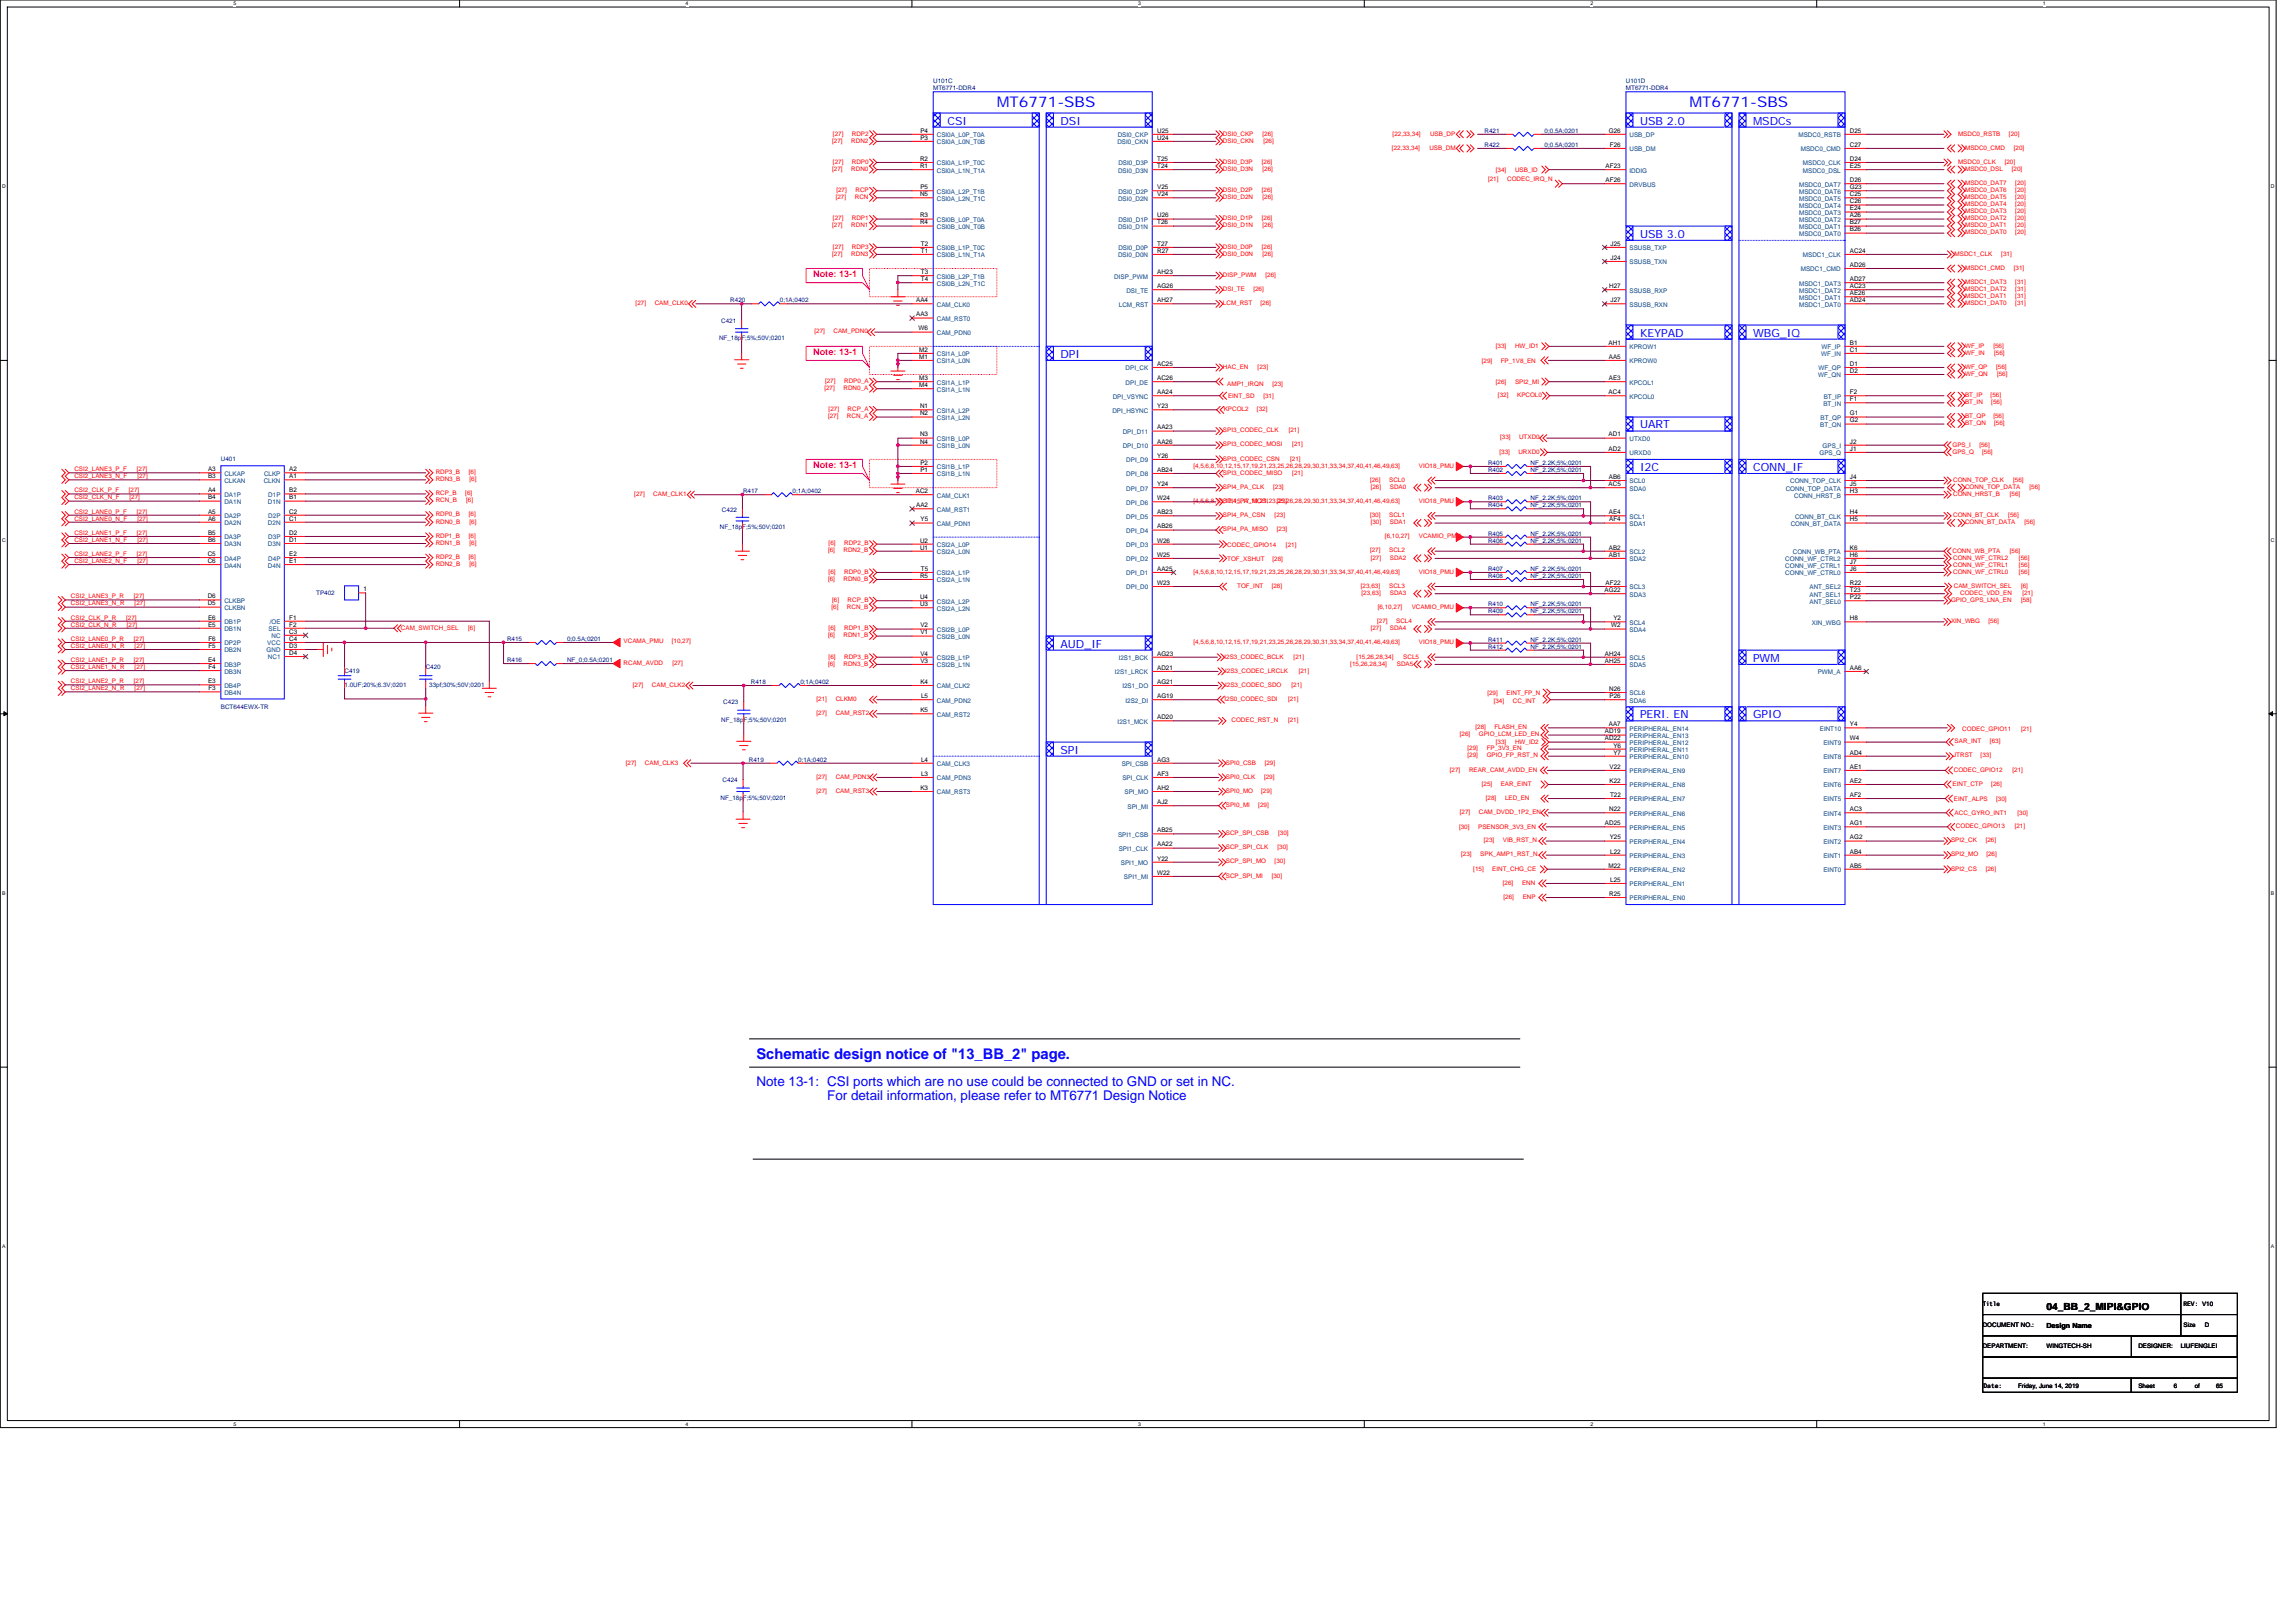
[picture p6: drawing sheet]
<svg xmlns="http://www.w3.org/2000/svg" width="297mm" height="210mm" viewBox="0 0 297 210" stroke-linecap="round" stroke-linejoin="round" font-family="sans-serif">
<defs><g id="words">
<g font-size="1.9" fill="#00f">
<text x="129" y="13.8">MT6771-SBS</text>
<text x="218.6" y="13.8">MT6771-SBS</text>
<text x="97.9" y="137.1">Schematic design notice of &quot;13_BB_2&quot; page.</text>
</g>
<g font-size="1.7" fill="#00f">
<text x="97.9" y="140.5">Note 13-1: CSI ports which are no use could be connected to GND or set in NC.</text>
<text x="107" y="142.3">For detail information, please refer to MT6771 Design Notice</text>
</g>
<g font-size="1.5" fill="#00f">
<text x="122.6" y="16.1">CSI</text>
<text x="137.2" y="16.1">DSI</text>
<text x="212.2" y="16.1">USB 2.0</text>
<text x="226.8" y="16.1">MSDCs</text>
<text x="212.2" y="30.7">USB 3.0</text>
<text x="137.2" y="46.3">DPI</text>
<text x="212.2" y="43.5">KEYPAD</text>
<text x="226.8" y="43.5">WBG_IQ</text>
<text x="212.2" y="55.4">UART</text>
<text x="212.2" y="60.9">I2C</text>
<text x="226.8" y="60.9">CONN_IF</text>
<text x="137.2" y="83.8">AUD_IF</text>
<text x="226.8" y="85.6">PWM</text>
<text x="212.2" y="92.9">PERI. EN</text>
<text x="226.8" y="92.9">GPIO</text>
<text x="137.2" y="97.5">SPI</text>
</g>
<text font-size="1.3" x="264.7" y="169.4">04_BB_2_MIPI&amp;GPIO</text>
<g font-size="1.2" fill="#ff0080">
<text x="105.2" y="35.8">Note: 13-1</text>
<text x="105.2" y="45.9">Note: 13-1</text>
<text x="105.2" y="60.5">Note: 13-1</text>
</g>
<text font-size=".9" x="264.7" y="171.8">Design Name</text>
<g font-size=".8" fill="#000080">
<text x="120.7" y="10.8">U101C</text>
<text x="120.7" y="11.7">MT6771-DDR4</text>
<text x="210.4" y="10.8">U101D</text>
<text x="210.4" y="11.7">MT6771-DDR4</text>
<text x="192.1" y="17.2">R421</text>
<text x="199.8" y="17.2">0;0.5A;0201</text>
<text x="192.1" y="19">R422</text>
<text x="199.8" y="19">0;0.5A;0201</text>
<text x="93.3" y="41.8">C421</text>
<text x="94.5" y="39.1">R420</text>
<text x="100.9" y="39.1">0;1A;0402</text>
<text x="93" y="44">NF_18pF;5%;50V;0201</text>
<text x="28.6" y="59.6">U401</text>
<text x="96.1" y="63.8">R417</text>
<text x="102.5" y="63.8">0;1A;0402</text>
<text x="192.5" y="60.2">R401</text>
<text x="192.5" y="64.7">R403</text>
<text x="192.5" y="61.1">R402</text>
<text x="192.5" y="65.6">R404</text>
<text x="198" y="60.2">NF_2.2K;5%;0201</text>
<text x="198" y="64.7">NF_2.2K;5%;0201</text>
<text x="198" y="61.1">NF_2.2K;5%;0201</text>
<text x="198" y="65.6">NF_2.2K;5%;0201</text>
<text x="93.1" y="68.5">NF_18pF;5%;50V;0201</text>
<text x="93.4" y="66.2">C422</text>
<text x="192.5" y="69.3">R405</text>
<text x="192.5" y="70.2">R406</text>
<text x="198" y="69.3">NF_2.2K;5%;0201</text>
<text x="198" y="70.2">NF_2.2K;5%;0201</text>
<text x="40.9" y="77">TP402</text>
<text x="192.5" y="74.8">R408</text>
<text x="192.5" y="73.9">R407</text>
<text x="198" y="74.8">NF_2.2K;5%;0201</text>
<text x="198" y="73.9">NF_2.2K;5%;0201</text>
<text x="65.6" y="82.9">R415</text>
<text x="73.4" y="82.9">0;0.5A;0201</text>
<text x="192.5" y="78.4">R410</text>
<text x="192.5" y="83">R411</text>
<text x="192.5" y="79.4">R409</text>
<text x="192.5" y="83.9">R412</text>
<text x="198" y="78.4">NF_2.2K;5%;0201</text>
<text x="198" y="83">NF_2.2K;5%;0201</text>
<text x="198" y="79.4">NF_2.2K;5%;0201</text>
<text x="198" y="83.9">NF_2.2K;5%;0201</text>
<text x="44.6" y="87">C419</text>
<text x="44.6" y="88.9">1.0UF;20%;6.3V;0201</text>
<text x="55.1" y="86.6">C420</text>
<text x="55.5" y="88.9">33pf;30%;50V;0201</text>
<text x="65.6" y="85.7">R416</text>
<text x="73.4" y="85.7">NF_0;0.5A;0201</text>
<text x="97.2" y="88.5">R418</text>
<text x="103.5" y="88.5">0;1A;0402</text>
<text x="28.6" y="91.7">BCT644EWX-TR</text>
<text x="93.3" y="93.4">NF_18pF;5%;50V;0201</text>
<text x="93.6" y="91.1">C423</text>
<text x="93.5" y="101.2">C424</text>
<text x="96.9" y="98.6">R419</text>
<text x="103.3" y="98.6">0;1A;0402</text>
<text x="93.2" y="103.5">NF_18pF;5%;50V;0201</text>
</g>
<g font-size=".8" fill="#f00">
<text x="107.8" y="17.5">[27]</text>
<text x="110.2" y="17.5">RDP2</text>
<text x="158.2" y="17.5">DSI0_CKP</text>
<text x="163.3" y="17.5">[26]</text>
<text x="180.2" y="17.5">[22,33,34]</text>
<text x="185" y="17.5">USB_DP</text>
<text x="253.3" y="17.5">MSDC0_RSTB</text>
<text x="259.9" y="17.5">[20]</text>
<text x="107.7" y="18.5">[27]</text>
<text x="107.7" y="22.1">[27]</text>
<text x="107.8" y="21.2">[27]</text>
<text x="110.1" y="18.5">RDN2</text>
<text x="110.1" y="22.1">RDN0</text>
<text x="110.2" y="21.2">RDP0</text>
<text x="158.2" y="18.5">DSI0_CKN</text>
<text x="158.2" y="21.2">DSI0_D3P</text>
<text x="158.2" y="22.1">DSI0_D3N</text>
<text x="163.3" y="21.2">[26]</text>
<text x="163.3" y="22.1">[26]</text>
<text x="163.4" y="18.5">[26]</text>
<text x="180.1" y="19.4">[22,33,34]</text>
<text x="184.9" y="19.4">USB_DM</text>
<text x="192.5" y="23.4">[21]</text>
<text x="193.5" y="22.2">[34]</text>
<text x="195" y="23.4">CODEC_IRQ_N</text>
<text x="196" y="22.2">USB_ID</text>
<text x="253.3" y="21.2">MSDC0_CLK</text>
<text x="254.2" y="22.1">MSDC0_DSL</text>
<text x="254.2" y="23.9">MSDC0_DAT7</text>
<text x="254.2" y="19.4">MSDC0_CMD</text>
<text x="259.4" y="21.2">[20]</text>
<text x="260.3" y="22.1">[20]</text>
<text x="260.5" y="19.4">[20]</text>
<text x="260.7" y="23.9">[20]</text>
<text x="107.7" y="29.4">[27]</text>
<text x="107.8" y="28.5">[27]</text>
<text x="108.1" y="25.8">[27]</text>
<text x="108.2" y="24.8">[27]</text>
<text x="110.1" y="29.4">RDN1</text>
<text x="110.2" y="28.5">RDP1</text>
<text x="110.6" y="25.8">RCN</text>
<text x="110.7" y="24.8">RCP</text>
<text x="158.2" y="24.8">DSI0_D2P</text>
<text x="158.2" y="25.8">DSI0_D2N</text>
<text x="158.2" y="28.5">DSI0_D1P</text>
<text x="158.2" y="29.4">DSI0_D1N</text>
<text x="163.3" y="24.8">[26]</text>
<text x="163.3" y="28.5">[26]</text>
<text x="163.3" y="25.8">[26]</text>
<text x="163.3" y="29.4">[26]</text>
<text x="254.2" y="24.8">MSDC0_DAT6</text>
<text x="254.2" y="25.8">MSDC0_DAT5</text>
<text x="254.2" y="26.7">MSDC0_DAT4</text>
<text x="254.2" y="27.6">MSDC0_DAT3</text>
<text x="254.2" y="28.5">MSDC0_DAT2</text>
<text x="254.2" y="29.4">MSDC0_DAT1</text>
<text x="260.7" y="24.8">[20]</text>
<text x="260.7" y="25.8">[20]</text>
<text x="260.7" y="26.7">[20]</text>
<text x="260.7" y="27.6">[20]</text>
<text x="260.7" y="28.5">[20]</text>
<text x="260.7" y="29.4">[20]</text>
<text x="107.7" y="33.1">[27]</text>
<text x="107.8" y="32.2">[27]</text>
<text x="110.1" y="33.1">RDN3</text>
<text x="110.2" y="32.2">RDP3</text>
<text x="158.2" y="32.2">DSI0_D0P</text>
<text x="158.2" y="33.1">DSI0_D0N</text>
<text x="158.2" y="35.8">DISP_PWM</text>
<text x="163.3" y="32.2">[26]</text>
<text x="163.3" y="33.1">[26]</text>
<text x="163.7" y="35.8">[26]</text>
<text x="252.9" y="33.1">MSDC1_CLK</text>
<text x="254.2" y="30.3">MSDC0_DAT0</text>
<text x="254.2" y="34.9">MSDC1_CMD</text>
<text x="258.9" y="33.1">[31]</text>
<text x="260.5" y="34.9">[31]</text>
<text x="260.7" y="30.3">[20]</text>
<text x="82.2" y="39.5">[27]</text>
<text x="84.7" y="39.5">CAM_CLK0</text>
<text x="158.2" y="37.7">DSI_TE</text>
<text x="158.2" y="39.5">LCM_RST</text>
<text x="162.2" y="37.7">[26]</text>
<text x="163.1" y="39.5">[26]</text>
<text x="254.2" y="36.7">MSDC1_DAT3</text>
<text x="254.2" y="37.7">MSDC1_DAT2</text>
<text x="254.2" y="38.6">MSDC1_DAT1</text>
<text x="254.2" y="39.5">MSDC1_DAT0</text>
<text x="260.7" y="36.7">[31]</text>
<text x="260.7" y="37.7">[31]</text>
<text x="260.7" y="38.6">[31]</text>
<text x="260.7" y="39.5">[31]</text>
<text x="105.4" y="43.1">[27]</text>
<text x="107.8" y="43.1">CAM_PDN0</text>
<text x="158.2" y="47.7">HAC_EN</text>
<text x="162.7" y="47.7">[23]</text>
<text x="191.7" y="47">[29]</text>
<text x="193.5" y="45.1">[33]</text>
<text x="194.2" y="47">FP_1V8_EN</text>
<text x="196" y="45.1">HW_ID1</text>
<text x="254.2" y="45">WF_IP</text>
<text x="254.2" y="45.9">WF_IN</text>
<text x="254.2" y="47.7">WF_QP</text>
<text x="257.9" y="45">[56]</text>
<text x="258" y="45.9">[56]</text>
<text x="258.3" y="47.7">[56]</text>
<text x="106.7" y="50.5">[27]</text>
<text x="106.7" y="49.6">[27]</text>
<text x="107.2" y="53.2">[27]</text>
<text x="109.1" y="50.5">RDN0_A</text>
<text x="109.2" y="49.6">RDP0_A</text>
<text x="109.7" y="53.2">RCP_A</text>
<text x="158.3" y="53.2">KPCOL2</text>
<text x="158.8" y="49.9">AMP1_IRQN</text>
<text x="158.9" y="51.5">EINT_SD</text>
<text x="162.6" y="53.2">[32]</text>
<text x="163.4" y="51.5">[31]</text>
<text x="164.6" y="49.9">[23]</text>
<text x="193.5" y="49.6">[26]</text>
<text x="193.8" y="51.4">[32]</text>
<text x="196" y="49.6">SPI2_MI</text>
<text x="196.3" y="51.4">KPCOL0</text>
<text x="254.2" y="48.6">WF_QN</text>
<text x="254.2" y="51.4">BT_IP</text>
<text x="254.2" y="52.3">BT_IN</text>
<text x="257.5" y="51.4">[56]</text>
<text x="257.6" y="52.3">[56]</text>
<text x="258.4" y="48.6">[56]</text>
<text x="107.1" y="54.1">[27]</text>
<text x="109.6" y="54.1">RCN_A</text>
<text x="158.2" y="55.9">SPI3_CODEC_CLK</text>
<text x="158.2" y="57.8">SPI3_CODEC_MOSI</text>
<text x="158.2" y="59.6">SPI3_CODEC_CSN</text>
<text x="166.7" y="55.9">[21]</text>
<text x="166.9" y="59.6">[21]</text>
<text x="167.2" y="57.8">[21]</text>
<text x="194" y="58.7">[33]</text>
<text x="194.1" y="56.9">[33]</text>
<text x="196.4" y="58.7">URXD0</text>
<text x="196.5" y="56.9">UTXD0</text>
<text x="252.6" y="57.9">GPS_I</text>
<text x="252.6" y="58.8">GPS_Q</text>
<text x="254.2" y="54.1">BT_QP</text>
<text x="254.2" y="55">BT_QN</text>
<text x="256.1" y="57.9">[56]</text>
<text x="256.4" y="58.8">[56]</text>
<text x="257.9" y="54.1">[56]</text>
<text x="258" y="55">[56]</text>
<text x="9.6" y="61">CSI2_LANE3_P_F</text>
<text x="9.6" y="61.9">CSI2_LANE3_N_F</text>
<text x="9.6" y="63.7">CSI2_CLK_P_F</text>
<text x="9.6" y="64.6">CSI2_CLK_N_F</text>
<text x="16.7" y="63.7">[27]</text>
<text x="16.8" y="64.6">[27]</text>
<text x="17.7" y="61">[27]</text>
<text x="17.8" y="61.9">[27]</text>
<text x="56.4" y="61.3">RDP3_B</text>
<text x="56.4" y="62.3">RDN3_B</text>
<text x="56.4" y="64.1">RCP_B</text>
<text x="56.4" y="65">RCN_B</text>
<text x="60.2" y="64.1">[6]</text>
<text x="60.3" y="65">[6]</text>
<text x="60.7" y="61.3">[6]</text>
<text x="60.7" y="62.3">[6]</text>
<text x="82.1" y="64.2">[27]</text>
<text x="84.5" y="64.2">CAM_CLK1</text>
<text x="154.4" y="60.5">[4,5,6,8,10,12,15,17,19,21,23,25,26,28,29,30,31,33,34,37,40,41,46,49,63]</text>
<text x="154.4" y="65.1">[4,5,6,8,10,12,15,17,19,21,23,25,26,28,29,30,31,33,34,37,40,41,46,49,63]</text>
<text x="158.2" y="61.4">SPI3_CODEC_MISO</text>
<text x="158.2" y="63.3">SPI4_PA_CLK</text>
<text x="158.2" y="65.1">SPI4_PA_MOSI</text>
<text x="164.7" y="63.3">[23]</text>
<text x="165.2" y="65.1">[23]</text>
<text x="167.2" y="61.4">[21]</text>
<text x="177.2" y="62.3">[26]</text>
<text x="177.3" y="63.3">[26]</text>
<text x="179.7" y="62.3">SCL0</text>
<text x="179.8" y="63.3">SDA0</text>
<text x="183.6" y="60.5">VIO18_PMU</text>
<text x="183.6" y="65.1">VIO18_PMU</text>
<text x="252.7" y="62.3">CONN_TOP_CLK</text>
<text x="252.7" y="64.2">CONN_HRST_B</text>
<text x="254.2" y="63.3">CONN_TOP_DATA</text>
<text x="260" y="64.2">[56]</text>
<text x="260.5" y="62.3">[56]</text>
<text x="262.6" y="63.3">[56]</text>
<text x="9.6" y="66.5">CSI2_LANE0_P_F</text>
<text x="9.6" y="67.4">CSI2_LANE0_N_F</text>
<text x="9.6" y="69.2">CSI2_LANE1_P_F</text>
<text x="9.6" y="70.1">CSI2_LANE1_N_F</text>
<text x="9.6" y="71.9">CSI2_LANE2_P_F</text>
<text x="17.7" y="66.5">[27]</text>
<text x="17.7" y="69.2">[27]</text>
<text x="17.7" y="71.9">[27]</text>
<text x="17.8" y="67.4">[27]</text>
<text x="17.8" y="70.1">[27]</text>
<text x="56.4" y="66.8">RDP0_B</text>
<text x="56.4" y="67.7">RDN0_B</text>
<text x="56.4" y="69.6">RDP1_B</text>
<text x="56.4" y="70.5">RDN1_B</text>
<text x="60.7" y="66.8">[6]</text>
<text x="60.7" y="69.6">[6]</text>
<text x="60.7" y="67.7">[6]</text>
<text x="60.7" y="70.5">[6]</text>
<text x="107.1" y="71.5">[6]</text>
<text x="107.2" y="70.5">[6]</text>
<text x="109.1" y="71.5">RDN2_B</text>
<text x="109.2" y="70.5">RDP2_B</text>
<text x="158.2" y="66.9">SPI4_PA_CSN</text>
<text x="158.2" y="68.7">SPI4_PA_MISO</text>
<text x="158.8" y="70.8">CODEC_GPIO14</text>
<text x="164.9" y="66.9">[23]</text>
<text x="165.2" y="68.7">[23]</text>
<text x="166.4" y="70.8">[21]</text>
<text x="177.2" y="66.9">[30]</text>
<text x="177.2" y="71.5">[27]</text>
<text x="177.3" y="67.8">[30]</text>
<text x="179.2" y="69.7">[6,10,27]</text>
<text x="179.7" y="66.9">SCL1</text>
<text x="179.7" y="71.5">SCL2</text>
<text x="179.8" y="67.8">SDA1</text>
<text x="183.6" y="69.7">VCAMIO_PMU</text>
<text x="252.6" y="71.6">CONN_WB_PTA</text>
<text x="252.7" y="66.9">CONN_BT_CLK</text>
<text x="254.2" y="67.8">CONN_BT_DATA</text>
<text x="259.8" y="66.9">[56]</text>
<text x="260" y="71.6">[56]</text>
<text x="261.9" y="67.8">[56]</text>
<text x="9.2" y="77.4">CSI2_LANE3_P_R</text>
<text x="9.6" y="72.9">CSI2_LANE2_N_F</text>
<text x="17.3" y="77.4">[27]</text>
<text x="17.8" y="72.9">[27]</text>
<text x="56.4" y="72.3">RDP2_B</text>
<text x="56.4" y="73.2">RDN2_B</text>
<text x="60.7" y="72.3">[6]</text>
<text x="60.7" y="73.2">[6]</text>
<text x="107.1" y="75.1">[6]</text>
<text x="107.2" y="74.2">[6]</text>
<text x="107.7" y="77.9">[6]</text>
<text x="109.1" y="75.1">RDN0_B</text>
<text x="109.2" y="74.2">RDP0_B</text>
<text x="109.7" y="77.9">RCP_B</text>
<text x="154.4" y="74.2">[4,5,6,8,10,12,15,17,19,21,23,25,26,28,29,30,31,33,34,37,40,41,46,49,63]</text>
<text x="158.8" y="72.6">TOF_XSHUT</text>
<text x="160.1" y="76.1">TOF_INT</text>
<text x="164.5" y="76.1">[28]</text>
<text x="164.6" y="72.6">[28]</text>
<text x="176.1" y="76.1">[23,63]</text>
<text x="176.1" y="77">[23,63]</text>
<text x="177.3" y="72.4">[27]</text>
<text x="179.7" y="76.1">SCL3</text>
<text x="179.8" y="72.4">SDA2</text>
<text x="179.8" y="77">SDA3</text>
<text x="183.6" y="74.2">VIO18_PMU</text>
<text x="252.4" y="77.9">GPIO_GPS_LNA_EN</text>
<text x="252.7" y="72.4">CONN_WF_CTRL2</text>
<text x="252.7" y="73.3">CONN_WF_CTRL1</text>
<text x="252.7" y="74.2">CONN_WF_CTRL0</text>
<text x="252.8" y="76.1">CAM_SWITCH_SEL</text>
<text x="253.6" y="77">CODEC_VDD_EN</text>
<text x="261.2" y="72.4">[56]</text>
<text x="261.2" y="73.3">[56]</text>
<text x="261.2" y="74.2">[56]</text>
<text x="261.5" y="76.1">[6]</text>
<text x="261.5" y="77.9">[58]</text>
<text x="261.6" y="77">[21]</text>
<text x="9.2" y="78.3">CSI2_LANE3_N_R</text>
<text x="9.2" y="80.2">CSI2_CLK_P_R</text>
<text x="9.2" y="81.1">CSI2_CLK_N_R</text>
<text x="9.2" y="82.9">CSI2_LANE0_P_R</text>
<text x="9.2" y="83.8">CSI2_LANE0_N_R</text>
<text x="16.3" y="80.2">[27]</text>
<text x="16.4" y="81.1">[27]</text>
<text x="17.3" y="82.9">[27]</text>
<text x="17.4" y="78.3">[27]</text>
<text x="17.4" y="83.8">[27]</text>
<text x="51.9" y="81.4">CAM_SWITCH_SEL</text>
<text x="60.6" y="81.4">[6]</text>
<text x="80.7" y="83.2">VCAMA_PMU</text>
<text x="86.9" y="83.2">[10,27]</text>
<text x="107.1" y="82.5">[6]</text>
<text x="107.2" y="81.6">[6]</text>
<text x="107.6" y="78.8">[6]</text>
<text x="109.1" y="82.5">RDN1_B</text>
<text x="109.2" y="81.6">RDP1_B</text>
<text x="109.6" y="78.8">RCN_B</text>
<text x="154.4" y="83.4">[4,5,6,8,10,12,15,17,19,21,23,25,26,28,29,30,31,33,34,37,40,41,46,49,63]</text>
<text x="177.3" y="81.6">[27]</text>
<text x="178.2" y="80.6">[27]</text>
<text x="178.2" y="78.8">[6,10,27]</text>
<text x="179.8" y="81.6">SDA4</text>
<text x="180.6" y="80.6">SCL4</text>
<text x="182.6" y="78.8">VCAMIO_PMU</text>
<text x="183.6" y="83.4">VIO18_PMU</text>
<text x="252.4" y="80.6">XIN_WBG</text>
<text x="257.3" y="80.6">[56]</text>
<text x="9.2" y="85.7">CSI2_LANE1_P_R</text>
<text x="9.2" y="86.6">CSI2_LANE1_N_R</text>
<text x="9.2" y="88.4">CSI2_LANE2_P_R</text>
<text x="9.2" y="89.3">CSI2_LANE2_N_R</text>
<text x="17.3" y="85.7">[27]</text>
<text x="17.3" y="88.4">[27]</text>
<text x="17.4" y="86.6">[27]</text>
<text x="17.4" y="89.3">[27]</text>
<text x="80.7" y="86">RCAM_AVDD</text>
<text x="81.9" y="88.9">[27]</text>
<text x="84.3" y="88.9">CAM_CLK2</text>
<text x="87" y="86">[27]</text>
<text x="107.1" y="86.1">[6]</text>
<text x="107.2" y="85.2">[6]</text>
<text x="109.1" y="86.1">RDN3_B</text>
<text x="109.2" y="85.2">RDP3_B</text>
<text x="158.4" y="85.2">I2S3_CODEC_BCLK</text>
<text x="158.5" y="87">I2S3_CODEC_LRCLK</text>
<text x="158.5" y="88.9">I2S3_CODEC_SDO</text>
<text x="167.1" y="88.9">[21]</text>
<text x="167.4" y="85.2">[21]</text>
<text x="168" y="87">[21]</text>
<text x="174.7" y="86.1">[15,26,28,34]</text>
<text x="175.5" y="85.2">[15,26,28,34]</text>
<text x="180.7" y="86.1">SDA5</text>
<text x="181.5" y="85.2">SCL5</text>
<text x="192.4" y="89.9">[29]</text>
<text x="194.9" y="89.9">EINT_FP_N</text>
<text x="105.6" y="92.5">[27]</text>
<text x="105.6" y="90.7">[21]</text>
<text x="108.1" y="92.5">CAM_RST2</text>
<text x="108.1" y="90.7">CLKM0</text>
<text x="158.4" y="90.7">I2S0_CODEC_SDI</text>
<text x="159.3" y="93.4">CODEC_RST_N</text>
<text x="166.6" y="93.4">[21]</text>
<text x="166.6" y="90.7">[21]</text>
<text x="188.9" y="95.3">[26]</text>
<text x="190.9" y="94.3">[28]</text>
<text x="191.3" y="95.3">GPIO_LCM_LED_EN</text>
<text x="193.2" y="91">[34]</text>
<text x="193.3" y="94.3">FLASH_EN</text>
<text x="195.7" y="91">CC_INT</text>
<text x="253.9" y="94.5">CODEC_GPIO11</text>
<text x="261.5" y="94.5">[21]</text>
<text x="81" y="98.9">[27]</text>
<text x="83.4" y="98.9">CAM_CLK3</text>
<text x="105.6" y="100.8">[27]</text>
<text x="108.1" y="100.8">CAM_PDN3</text>
<text x="158.6" y="98.9">SPI0_CSB</text>
<text x="158.6" y="100.8">SPI0_CLK</text>
<text x="163.5" y="100.8">[29]</text>
<text x="163.6" y="98.9">[29]</text>
<text x="187.6" y="99.9">[27]</text>
<text x="189.9" y="97.1">[29]</text>
<text x="189.9" y="98">[29]</text>
<text x="190.1" y="99.9">REAR_CAM_AVDD_EN</text>
<text x="191.7" y="101.7">[25]</text>
<text x="192.3" y="97.1">FP_3V3_EN</text>
<text x="192.3" y="98">GPIO_FP_RST_N</text>
<text x="193.5" y="96.3">[33]</text>
<text x="194.2" y="101.7">EAR_EINT</text>
<text x="196" y="96.3">HW_ID2</text>
<text x="252.6" y="101.7">EINT_CTP</text>
<text x="252.7" y="98">JTRST</text>
<text x="252.8" y="99.9">CODEC_GPIO12</text>
<text x="252.9" y="96.2">SAR_INT</text>
<text x="256.2" y="98">[33]</text>
<text x="257.4" y="96.2">[63]</text>
<text x="257.6" y="101.7">[26]</text>
<text x="260.4" y="99.9">[21]</text>
<text x="105.6" y="102.6">[27]</text>
<text x="108.1" y="102.6">CAM_RST3</text>
<text x="158.6" y="102.6">SPI0_MO</text>
<text x="158.6" y="104.4">SPI0_MI</text>
<text x="162.8" y="104.4">[29]</text>
<text x="163.2" y="102.6">[29]</text>
<text x="188.8" y="107.3">[30]</text>
<text x="188.9" y="105.3">[27]</text>
<text x="191.2" y="107.3">PSENSOR_3V3_EN</text>
<text x="191.3" y="105.3">CAM_DVDD_1P2_EN</text>
<text x="192.2" y="103.5">[28]</text>
<text x="194.7" y="103.5">LED_EN</text>
<text x="252.8" y="103.6">EINT_ALPS</text>
<text x="252.9" y="105.4">ACC_GYRO_INT1</text>
<text x="253" y="107.1">CODEC_GPIO13</text>
<text x="258.3" y="103.6">[30]</text>
<text x="260.6" y="107.1">[21]</text>
<text x="261" y="105.4">[30]</text>
<text x="158.6" y="111.7">SCP_SPI_MO</text>
<text x="158.6" y="113.6">SCP_SPI_MI</text>
<text x="158.6" y="108.1">SCP_SPI_CSB</text>
<text x="158.6" y="109.9">SCP_SPI_CLK</text>
<text x="164.5" y="113.6">[30]</text>
<text x="164.9" y="111.7">[30]</text>
<text x="165.3" y="109.9">[30]</text>
<text x="165.4" y="108.1">[30]</text>
<text x="189" y="110.7">[23]</text>
<text x="190.6" y="112.7">[15]</text>
<text x="191.5" y="110.7">SPK_AMP1_RST_N</text>
<text x="192" y="109">[23]</text>
<text x="193.1" y="112.7">EINT_CHG_CE</text>
<text x="194.4" y="109">VIB_RST_N</text>
<text x="252.4" y="109">SPI2_CK</text>
<text x="252.4" y="110.8">SPI2_MO</text>
<text x="252.4" y="112.6">SPI2_CS</text>
<text x="256.9" y="109">[26]</text>
<text x="256.9" y="112.6">[26]</text>
<text x="257" y="110.8">[26]</text>
<text x="194.4" y="114.5">[26]</text>
<text x="194.5" y="116.3">[26]</text>
<text x="196.9" y="114.5">ENN</text>
<text x="197" y="116.3">ENP</text>
</g>
<g font-size=".8">
<text x="119.1" y="17.2">P4</text>
<text x="149.7" y="17.2">U25</text>
<text x="208.1" y="17.2">G26</text>
<text x="239.3" y="17.2">D25</text>
<text x="119" y="20.8">R2</text>
<text x="119" y="21.7">R1</text>
<text x="119.1" y="18.1">P3</text>
<text x="149.7" y="20.8">T25</text>
<text x="149.7" y="21.7">T24</text>
<text x="149.7" y="18.1">U24</text>
<text x="207.7" y="21.7">AF23</text>
<text x="207.7" y="23.6">AF26</text>
<text x="208.3" y="19">F26</text>
<text x="239.3" y="23.6">D26</text>
<text x="239.3" y="20.8">D24</text>
<text x="239.3" y="21.7">E25</text>
<text x="239.3" y="19">C27</text>
<text x="119" y="25.4">N5</text>
<text x="119" y="28.1">R3</text>
<text x="119" y="29">R4</text>
<text x="119.1" y="24.5">P5</text>
<text x="149.7" y="24.5">V25</text>
<text x="149.7" y="28.1">U26</text>
<text x="149.7" y="25.4">V24</text>
<text x="149.7" y="29">T26</text>
<text x="239.3" y="24.5">G23</text>
<text x="239.3" y="25.4">C25</text>
<text x="239.3" y="26.3">C26</text>
<text x="239.3" y="27.2">E24</text>
<text x="239.3" y="28.1">A26</text>
<text x="239.3" y="29">B27</text>
<text x="239.3" y="30">B26</text>
<text x="119.1" y="31.8">T2</text>
<text x="119.1" y="32.7">T1</text>
<text x="119.1" y="35.5">T3</text>
<text x="149.7" y="35.5">AH23</text>
<text x="149.7" y="31.8">T27</text>
<text x="149.7" y="32.7">R27</text>
<text x="208.4" y="31.8">J25</text>
<text x="208.4" y="33.6">J24</text>
<text x="239.3" y="32.7">AC24</text>
<text x="239.3" y="34.5">AD26</text>
<text x="118.5" y="39.1">AA4</text>
<text x="118.5" y="40.9">AA3</text>
<text x="119.1" y="36.4">T4</text>
<text x="149.7" y="39.1">AH27</text>
<text x="149.7" y="37.3">AG26</text>
<text x="208.2" y="37.3">H27</text>
<text x="208.4" y="39.1">J27</text>
<text x="239.3" y="36.4">AD27</text>
<text x="239.3" y="37.3">AC23</text>
<text x="239.3" y="38.2">AE26</text>
<text x="239.3" y="39.1">AD24</text>
<text x="118.8" y="42.8">W6</text>
<text x="118.9" y="45.5">M2</text>
<text x="118.9" y="46.4">M1</text>
<text x="149.7" y="47.3">AC25</text>
<text x="208.1" y="44.6">AH1</text>
<text x="208.1" y="46.4">AA5</text>
<text x="239.3" y="47.3">D1</text>
<text x="239.3" y="44.6">B1</text>
<text x="239.3" y="45.5">C1</text>
<text x="118.9" y="49.2">M3</text>
<text x="118.9" y="50.1">M4</text>
<text x="119" y="52.8">N1</text>
<text x="119" y="53.7">N2</text>
<text x="149.7" y="49.2">AC26</text>
<text x="149.7" y="51">AA24</text>
<text x="149.7" y="52.8">Y23</text>
<text x="208.1" y="51">AC4</text>
<text x="208.1" y="49.2">AE3</text>
<text x="239.3" y="51.9">F1</text>
<text x="239.3" y="48.2">D2</text>
<text x="239.3" y="53.7">G1</text>
<text x="239.3" y="51">F2</text>
<text x="119" y="56.5">N3</text>
<text x="119" y="57.4">N4</text>
<text x="149.7" y="55.6">AA23</text>
<text x="149.7" y="57.4">AA26</text>
<text x="149.7" y="59.2">Y26</text>
<text x="208.1" y="56.5">AD1</text>
<text x="208.1" y="58.3">AD2</text>
<text x="239.3" y="57.4">J2</text>
<text x="239.3" y="54.7">G2</text>
<text x="239.3" y="58.3">J1</text>
<text x="26.9" y="61">A3</text>
<text x="26.9" y="63.7">A4</text>
<text x="26.9" y="61.9">B3</text>
<text x="26.9" y="64.6">B4</text>
<text x="37.4" y="61">A2</text>
<text x="37.4" y="61.9">A1</text>
<text x="37.4" y="63.7">B2</text>
<text x="37.4" y="64.6">B1</text>
<text x="118.5" y="63.8">AC2</text>
<text x="118.5" y="65.6">AA2</text>
<text x="119.1" y="60.1">P2</text>
<text x="119.1" y="61">P1</text>
<text x="149.7" y="61">AB24</text>
<text x="149.7" y="62.9">Y24</text>
<text x="149.7" y="64.7">W24</text>
<text x="208.1" y="62.9">AC5</text>
<text x="208.1" y="62">AB6</text>
<text x="239.3" y="63.8">H3</text>
<text x="239.3" y="62.9">J5</text>
<text x="239.3" y="62">J4</text>
<text x="26.9" y="71.9">C5</text>
<text x="26.9" y="66.4">A5</text>
<text x="26.9" y="67.4">A6</text>
<text x="26.9" y="69.2">B5</text>
<text x="26.9" y="70.1">B6</text>
<text x="37.4" y="66.4">C2</text>
<text x="37.4" y="69.2">D2</text>
<text x="37.4" y="71.9">E2</text>
<text x="37.4" y="67.4">C1</text>
<text x="37.4" y="70.1">D1</text>
<text x="119" y="70.2">U2</text>
<text x="119" y="71.1">U1</text>
<text x="119.1" y="67.5">Y5</text>
<text x="149.7" y="66.5">AB23</text>
<text x="149.7" y="68.4">AB26</text>
<text x="149.7" y="70.2">W26</text>
<text x="208.1" y="66.5">AE4</text>
<text x="208.1" y="71.1">AB2</text>
<text x="208.2" y="67.5">AF4</text>
<text x="239.3" y="71.1">K6</text>
<text x="239.3" y="67.5">H5</text>
<text x="239.3" y="66.5">H4</text>
<text x="26.9" y="72.8">C6</text>
<text x="26.9" y="77.4">D6</text>
<text x="37.4" y="72.8">E1</text>
<text x="47" y="76.5">1</text>
<text x="119" y="74.8">R5</text>
<text x="119" y="77.5">U4</text>
<text x="119.1" y="73.9">T5</text>
<text x="149.7" y="72">W25</text>
<text x="149.7" y="73.9">AA25</text>
<text x="149.7" y="75.7">W23</text>
<text x="207.6" y="76.6">AG22</text>
<text x="207.7" y="75.7">AF22</text>
<text x="208.1" y="72">AB1</text>
<text x="239.3" y="77.5">P22</text>
<text x="239.3" y="76.6">T23</text>
<text x="239.3" y="75.7">R22</text>
<text x="239.3" y="72">H6</text>
<text x="239.3" y="72.9">J7</text>
<text x="239.3" y="73.9">J6</text>
<text x="26.9" y="78.3">D5</text>
<text x="26.9" y="81.1">E5</text>
<text x="26.9" y="80.2">E6</text>
<text x="27" y="83.8">F5</text>
<text x="27" y="82.9">F6</text>
<text x="37.4" y="82.9">C4</text>
<text x="37.4" y="82">C3</text>
<text x="37.4" y="83.8">D3</text>
<text x="37.4" y="80.2">F1</text>
<text x="37.4" y="81.1">F2</text>
<text x="119" y="78.4">U3</text>
<text x="119.1" y="81.2">V2</text>
<text x="119.1" y="82.1">V1</text>
<text x="208.4" y="81.2">W2</text>
<text x="208.7" y="80.2">Y2</text>
<text x="239.3" y="80.2">H8</text>
<text x="26.9" y="88.4">E3</text>
<text x="26.9" y="85.6">E4</text>
<text x="27" y="89.3">F3</text>
<text x="27" y="86.6">F4</text>
<text x="37.4" y="84.7">D4</text>
<text x="119.1" y="84.8">V4</text>
<text x="119.1" y="85.7">V3</text>
<text x="119.1" y="88.5">K4</text>
<text x="149.7" y="86.7">AD21</text>
<text x="149.7" y="84.8">AG23</text>
<text x="149.7" y="88.5">AG21</text>
<text x="207.6" y="84.8">AH24</text>
<text x="207.6" y="85.7">AH25</text>
<text x="208.2" y="89.4">N26</text>
<text x="239.3" y="86.7">AA6</text>
<text x="119.1" y="92.1">K5</text>
<text x="119.2" y="90.3">L5</text>
<text x="149.7" y="90.3">AG19</text>
<text x="149.7" y="93">AD20</text>
<text x="207.6" y="94.9">AD19</text>
<text x="207.6" y="95.8">AD22</text>
<text x="208.1" y="94">AA7</text>
<text x="208.2" y="90.3">P26</text>
<text x="239.3" y="95.8">W4</text>
<text x="239.3" y="94">Y4</text>
<text x="119.2" y="98.5">L4</text>
<text x="119.2" y="100.4">L3</text>
<text x="149.7" y="100.4">AF3</text>
<text x="149.7" y="98.5">AG3</text>
<text x="208.2" y="99.5">V22</text>
<text x="208.2" y="101.3">K22</text>
<text x="208.7" y="96.7">Y6</text>
<text x="208.7" y="97.6">Y7</text>
<text x="239.3" y="97.6">AD4</text>
<text x="239.3" y="99.5">AE1</text>
<text x="239.3" y="101.3">AE2</text>
<text x="119.1" y="102.2">K3</text>
<text x="149.7" y="102.2">AH2</text>
<text x="149.7" y="107.7">AB25</text>
<text x="149.7" y="104">AJ2</text>
<text x="207.6" y="106.8">AD25</text>
<text x="208.2" y="104.9">N22</text>
<text x="208.3" y="103.1">T22</text>
<text x="239.3" y="103.1">AF2</text>
<text x="239.3" y="104.9">AC3</text>
<text x="239.3" y="106.8">AG1</text>
<text x="149.7" y="111.3">Y22</text>
<text x="149.7" y="113.2">W22</text>
<text x="149.7" y="109.5">AA22</text>
<text x="208.1" y="112.2">M22</text>
<text x="208.3" y="108.6">Y25</text>
<text x="208.3" y="110.4">L22</text>
<text x="239.3" y="108.6">AG2</text>
<text x="239.3" y="110.4">AB4</text>
<text x="239.3" y="112.2">AB5</text>
<text x="208.2" y="115.9">R25</text>
<text x="208.3" y="114.1">L25</text>
<text x="256.5" y="169">Title</text>
<text x="256.5" y="171.7">DOCUMENT NO.:</text>
<text x="282.5" y="171.7">Size</text>
<text x="282.5" y="169">REV: V10</text>
<text x="285.2" y="171.7">D</text>
<text x="256.5" y="174.5">DEPARTMENT:</text>
<text x="256.6" y="179.6">Date:</text>
<text x="261.1" y="179.6">Friday, June 14, 2019</text>
<text x="264.7" y="174.5">WINGTECH-SH</text>
<text x="276.6" y="174.5">DESIGNER:</text>
<text x="276.6" y="179.6">Sheet</text>
<text x="281.2" y="179.6">6</text>
<text x="282.1" y="174.5">LIUFENGLEI</text>
<text x="283.9" y="179.6">of</text>
<text x="286.7" y="179.6">65</text>
</g>
<g font-size=".8" fill="#004080">
<text x="121.2" y="17.8">CSI0A_L0P_T0A</text>
<text x="144.6" y="17.8">DSI0_CKP</text>
<text x="210.8" y="17.8">USB_DP</text>
<text x="232.7" y="17.8">MSDC0_RSTB</text>
<text x="121.2" y="18.7">CSI0A_L0N_T0B</text>
<text x="121.2" y="21.4">CSI0A_L1P_T0C</text>
<text x="121.2" y="22.3">CSI0A_L1N_T1A</text>
<text x="144.6" y="18.7">DSI0_CKN</text>
<text x="144.6" y="22.3">DSI0_D3N</text>
<text x="144.7" y="21.4">DSI0_D3P</text>
<text x="210.8" y="22.3">IDDIG</text>
<text x="210.8" y="19.6">USB_DM</text>
<text x="233" y="19.6">MSDC0_CMD</text>
<text x="233.3" y="21.4">MSDC0_CLK</text>
<text x="233.3" y="22.3">MSDC0_DSL</text>
<text x="121.2" y="25.1">CSI0A_L2P_T1B</text>
<text x="121.2" y="26">CSI0A_L2N_T1C</text>
<text x="121.2" y="28.7">CSI0B_L0P_T0A</text>
<text x="121.2" y="29.6">CSI0B_L0N_T0B</text>
<text x="144.6" y="26">DSI0_D2N</text>
<text x="144.6" y="29.6">DSI0_D1N</text>
<text x="144.7" y="25.1">DSI0_D2P</text>
<text x="144.7" y="28.7">DSI0_D1P</text>
<text x="210.8" y="24.2">DRVBUS</text>
<text x="232.8" y="24.2">MSDC0_DAT7</text>
<text x="232.8" y="25.1">MSDC0_DAT6</text>
<text x="232.8" y="26">MSDC0_DAT5</text>
<text x="232.8" y="26.9">MSDC0_DAT4</text>
<text x="232.8" y="27.8">MSDC0_DAT3</text>
<text x="232.8" y="28.7">MSDC0_DAT2</text>
<text x="232.8" y="29.6">MSDC0_DAT1</text>
<text x="121.2" y="32.4">CSI0B_L1P_T0C</text>
<text x="121.2" y="33.3">CSI0B_L1N_T1A</text>
<text x="144.6" y="33.3">DSI0_D0N</text>
<text x="144.7" y="32.4">DSI0_D0P</text>
<text x="210.8" y="32.4">SSUSB_TXP</text>
<text x="210.8" y="34.2">SSUSB_TXN</text>
<text x="232.8" y="30.5">MSDC0_DAT0</text>
<text x="233" y="35.1">MSDC1_CMD</text>
<text x="233.3" y="33.3">MSDC1_CLK</text>
<text x="121.2" y="36">CSI0B_L2P_T1B</text>
<text x="121.2" y="37">CSI0B_L2N_T1C</text>
<text x="121.2" y="39.7">CAM_CLK0</text>
<text x="121.2" y="41.5">CAM_RST0</text>
<text x="144.2" y="36">DISP_PWM</text>
<text x="144.8" y="39.7">LCM_RST</text>
<text x="145.7" y="37.9">DSI_TE</text>
<text x="210.8" y="37.9">SSUSB_RXP</text>
<text x="210.8" y="39.7">SSUSB_RXN</text>
<text x="232.8" y="37">MSDC1_DAT3</text>
<text x="232.8" y="37.9">MSDC1_DAT2</text>
<text x="232.8" y="38.8">MSDC1_DAT1</text>
<text x="232.8" y="39.7">MSDC1_DAT0</text>
<text x="121.2" y="43.3">CAM_PDN0</text>
<text x="121.2" y="46.1">CSI1A_L0P</text>
<text x="121.2" y="47">CSI1A_L0N</text>
<text x="145.6" y="47.9">DPI_CK</text>
<text x="210.8" y="47">KPROW0</text>
<text x="210.8" y="45.2">KPROW1</text>
<text x="235.3" y="47.9">WF_QP</text>
<text x="235.6" y="46.1">WF_IN</text>
<text x="235.7" y="45.2">WF_IP</text>
<text x="121.2" y="49.8">CSI1A_L1P</text>
<text x="121.2" y="50.7">CSI1A_L1N</text>
<text x="121.2" y="53.4">CSI1A_L2P</text>
<text x="143.9" y="53.4">DPI_HSYNC</text>
<text x="144" y="51.6">DPI_VSYNC</text>
<text x="145.6" y="49.8">DPI_DE</text>
<text x="210.8" y="51.6">KPCOL0</text>
<text x="210.8" y="49.8">KPCOL1</text>
<text x="235.2" y="48.8">WF_QN</text>
<text x="235.9" y="52.5">BT_IN</text>
<text x="235.9" y="51.6">BT_IP</text>
<text x="121.2" y="54.3">CSI1A_L2N</text>
<text x="121.2" y="57.1">CSI1B_L0P</text>
<text x="121.2" y="58">CSI1B_L0N</text>
<text x="145.2" y="56.2">DPI_D11</text>
<text x="145.2" y="58">DPI_D10</text>
<text x="145.7" y="59.8">DPI_D9</text>
<text x="210.8" y="57.1">UTXD0</text>
<text x="210.8" y="58.9">URXD0</text>
<text x="235.4" y="58.9">GPS_Q</text>
<text x="235.5" y="55.2">BT_QN</text>
<text x="235.5" y="54.3">BT_QP</text>
<text x="235.8" y="58">GPS_I</text>
<text x="29" y="61.6">CLKAP</text>
<text x="29" y="64.3">DA1P</text>
<text x="29" y="62.5">CLKAN</text>
<text x="29" y="65.2">DA1N</text>
<text x="34.1" y="62.5">CLKN</text>
<text x="34.2" y="61.6">CLKP</text>
<text x="34.7" y="65.2">D1N</text>
<text x="34.7" y="64.3">D1P</text>
<text x="121.2" y="60.7">CSI1B_L1P</text>
<text x="121.2" y="61.6">CSI1B_L1N</text>
<text x="121.2" y="64.4">CAM_CLK1</text>
<text x="145.7" y="61.6">DPI_D8</text>
<text x="145.7" y="63.5">DPI_D7</text>
<text x="145.7" y="65.3">DPI_D6</text>
<text x="210.8" y="62.5">SCL0</text>
<text x="210.8" y="63.5">SDA0</text>
<text x="231" y="63.5">CONN_TOP_DATA</text>
<text x="231.6" y="62.5">CONN_TOP_CLK</text>
<text x="232.1" y="64.4">CONN_HRST_B</text>
<text x="29" y="67">DA2P</text>
<text x="29" y="67.9">DA2N</text>
<text x="29" y="69.8">DA3P</text>
<text x="29" y="70.7">DA3N</text>
<text x="34.7" y="67.9">D2N</text>
<text x="34.7" y="70.7">D3N</text>
<text x="34.7" y="67">D2P</text>
<text x="34.7" y="69.8">D3P</text>
<text x="121.2" y="66.2">CAM_RST1</text>
<text x="121.2" y="68.1">CAM_PDN1</text>
<text x="121.2" y="70.8">CSI2A_L0P</text>
<text x="121.2" y="71.7">CSI2A_L0N</text>
<text x="145.7" y="67.1">DPI_D5</text>
<text x="145.7" y="69">DPI_D4</text>
<text x="145.7" y="70.8">DPI_D3</text>
<text x="210.8" y="67.1">SCL1</text>
<text x="210.8" y="68.1">SDA1</text>
<text x="210.8" y="71.7">SCL2</text>
<text x="231.7" y="68.1">CONN_BT_DATA</text>
<text x="231.9" y="71.7">CONN_WB_PTA</text>
<text x="232.2" y="67.1">CONN_BT_CLK</text>
<text x="29" y="72.5">DA4P</text>
<text x="29" y="73.4">DA4N</text>
<text x="29" y="78">CLKBP</text>
<text x="34.7" y="73.4">D4N</text>
<text x="34.7" y="72.5">D4P</text>
<text x="121.2" y="74.4">CSI2A_L1P</text>
<text x="121.2" y="75.4">CSI2A_L1N</text>
<text x="145.7" y="72.6">DPI_D2</text>
<text x="145.7" y="74.4">DPI_D1</text>
<text x="145.7" y="76.3">DPI_D0</text>
<text x="210.8" y="72.6">SDA2</text>
<text x="210.8" y="76.3">SCL3</text>
<text x="210.8" y="77.2">SDA3</text>
<text x="231" y="72.6">CONN_WF_CTRL2</text>
<text x="231" y="73.5">CONN_WF_CTRL1</text>
<text x="231" y="74.4">CONN_WF_CTRL0</text>
<text x="234.1" y="77.2">ANT_SEL1</text>
<text x="234.1" y="76.3">ANT_SEL2</text>
<text x="29" y="78.9">CLKBN</text>
<text x="29" y="81.7">DB1N</text>
<text x="29" y="80.8">DB1P</text>
<text x="29" y="83.5">DP2P</text>
<text x="34.6" y="83.5">VCC</text>
<text x="34.8" y="81.7">SEL</text>
<text x="34.9" y="80.8">/OE</text>
<text x="35.1" y="82.6">NC</text>
<text x="121.2" y="78.1">CSI2A_L2P</text>
<text x="121.2" y="79">CSI2A_L2N</text>
<text x="121.2" y="81.8">CSI2B_L0P</text>
<text x="121.2" y="82.7">CSI2B_L0N</text>
<text x="210.8" y="80.8">SCL4</text>
<text x="210.8" y="81.8">SDA4</text>
<text x="234.1" y="78.1">ANT_SEL0</text>
<text x="234.4" y="80.8">XIN_WBG</text>
<text x="29" y="89">DB4P</text>
<text x="29" y="86.2">DB3P</text>
<text x="29" y="89.9">DB4N</text>
<text x="29" y="87.1">DB3N</text>
<text x="29" y="84.4">DB2N</text>
<text x="34.5" y="84.4">GND</text>
<text x="34.7" y="85.3">NC1</text>
<text x="121.2" y="85.4">CSI2B_L1P</text>
<text x="121.2" y="86.3">CSI2B_L1N</text>
<text x="121.2" y="89.1">CAM_CLK2</text>
<text x="144.2" y="87.2">I2S1_LRCK</text>
<text x="144.7" y="85.4">I2S1_BCK</text>
<text x="145.2" y="89.1">I2S1_DO</text>
<text x="210.8" y="85.4">SCL5</text>
<text x="210.8" y="86.3">SDA5</text>
<text x="210.8" y="90">SCL6</text>
<text x="235.2" y="87.2">PWM_A</text>
<text x="121.2" y="90.9">CAM_PDN2</text>
<text x="121.2" y="92.7">CAM_RST2</text>
<text x="144.6" y="93.6">I2S1_MCK</text>
<text x="145.6" y="90.9">I2S2_DI</text>
<text x="210.8" y="90.9">SDA6</text>
<text x="210.8" y="94.6">PERIPHERAL_EN14</text>
<text x="210.8" y="95.5">PERIPHERAL_EN13</text>
<text x="235.4" y="94.6">EINT10</text>
<text x="121.2" y="99.1">CAM_CLK3</text>
<text x="121.2" y="101">CAM_PDN3</text>
<text x="145.1" y="99.1">SPI_CSB</text>
<text x="145.2" y="101">SPI_CLK</text>
<text x="210.8" y="96.4">PERIPHERAL_EN12</text>
<text x="210.8" y="97.3">PERIPHERAL_EN11</text>
<text x="210.8" y="98.2">PERIPHERAL_EN10</text>
<text x="210.8" y="100.1">PERIPHERAL_EN9</text>
<text x="210.8" y="101.9">PERIPHERAL_EN8</text>
<text x="235.9" y="96.4">EINT9</text>
<text x="235.9" y="98.2">EINT8</text>
<text x="235.9" y="100.1">EINT7</text>
<text x="235.9" y="101.9">EINT6</text>
<text x="121.2" y="102.8">CAM_RST3</text>
<text x="145.5" y="102.8">SPI_MO</text>
<text x="145.9" y="104.6">SPI_MI</text>
<text x="210.8" y="103.7">PERIPHERAL_EN7</text>
<text x="210.8" y="105.5">PERIPHERAL_EN6</text>
<text x="210.8" y="107.4">PERIPHERAL_EN5</text>
<text x="235.9" y="103.7">EINT5</text>
<text x="235.9" y="105.5">EINT4</text>
<text x="235.9" y="107.4">EINT3</text>
<text x="144.6" y="108.3">SPI1_CSB</text>
<text x="144.7" y="110.1">SPI1_CLK</text>
<text x="145" y="111.9">SPI1_MO</text>
<text x="145.4" y="113.8">SPI1_MI</text>
<text x="210.8" y="109.2">PERIPHERAL_EN4</text>
<text x="210.8" y="111">PERIPHERAL_EN3</text>
<text x="210.8" y="112.8">PERIPHERAL_EN2</text>
<text x="235.9" y="109.2">EINT2</text>
<text x="235.9" y="111">EINT1</text>
<text x="235.9" y="112.8">EINT0</text>
<text x="210.8" y="114.7">PERIPHERAL_EN1</text>
<text x="210.8" y="116.5">PERIPHERAL_EN0</text>
</g>
<g font-size=".7">
<text x="30.2" y=".7">5</text>
<text x="88.7" y=".7">4</text>
<text x="147.2" y=".7">3</text>
<text x="205.8" y=".7">2</text>
<text x="264.3" y=".7">1</text>
<text x=".3" y="24.4">D</text>
<text x="293.8" y="24.4">D</text>
<text x=".3" y="70.1">C</text>
<text x="293.8" y="70.1">C</text>
<text x=".3" y="115.8">B</text>
<text x="293.8" y="115.8">B</text>
<text x=".3" y="161.5">A</text>
<text x="293.8" y="161.5">A</text>
<text x="30.2" y="184.5">5</text>
<text x="88.7" y="184.5">4</text>
<text x="147.2" y="184.5">3</text>
<text x="205.8" y="184.5">2</text>
<text x="264.3" y="184.5">1</text>
</g>
</g></defs>
<path d="M0 0h294.5v184.7h-294.5zM.9 .9h292.7v182.9h-292.7z" fill="none" stroke="#000" stroke-width=".13"/>
<g fill="#fff">
<path d="M30.2 .1h.4v.7h-.4z"/>
<path d="M30.2 183.9h.4v.7h-.4z"/>
</g>
<path d="M59.5 0v.9M59.5 183.8v.9" fill="none" stroke="#000" stroke-width=".13"/>
<g fill="#fff">
<path d="M88.7 .1h.4v.7h-.4z"/>
<path d="M88.7 183.9h.4v.7h-.4z"/>
</g>
<path d="M118 0v.9M118 183.8v.9" fill="none" stroke="#000" stroke-width=".13"/>
<g fill="#fff">
<path d="M147.2 .1h.4v.7h-.4z"/>
<path d="M147.2 183.9h.4v.7h-.4z"/>
</g>
<path d="M176.5 0v.9M176.5 183.8v.9" fill="none" stroke="#000" stroke-width=".13"/>
<g fill="#fff">
<path d="M205.8 .1h.3v.7h-.3z"/>
<path d="M205.8 183.9h.3v.7h-.3z"/>
</g>
<path d="M235 0v.9M235 183.8v.9" fill="none" stroke="#000" stroke-width=".13"/>
<g fill="#fff">
<path d="M264.3 .1h.3v.7h-.3z"/>
<path d="M264.3 183.9h.3v.7h-.3z"/>
<path d="M.3 23.8h.4v.7h-.4z"/>
<path d="M293.8 23.8h.5v.7h-.5z"/>
<path d="M.3 69.5h.4v.7h-.4z"/>
<path d="M293.8 69.5h.5v.7h-.5z"/>
</g>
<path d="M0 46.6h.9M293.6 46.6h.9" fill="none" stroke="#000" stroke-width=".13"/>
<g fill="#fff">
<path d="M.3 115.2h.4v.8h-.4z"/>
<path d="M293.8 115.2h.4v.8h-.4z"/>
</g>
<path d="M0 92.4h.9M293.6 92.4h.9" fill="none" stroke="#000" stroke-width=".13"/>
<path d="M.5 92.1l.4 .3-.4 .2zM293.6 92.4l.4-.3v.5z" fill="#000" stroke="#000" stroke-width=".13"/>
<g fill="#fff">
<path d="M.3 160.9h.4v.8h-.4z"/>
<path d="M293.8 160.9h.4v.8h-.4z"/>
</g>
<g fill="none" stroke="#000" stroke-width=".13">
<path d="M0 138.1h.9M97 134.4h99.6M97 138.1h99.6M293.6 138.1h.9M97.4 150h99.7M256.5 167.3h25.6v2.8h-25.6zM256.5 170.1h25.6v2.7h-25.6zM256.5 178.3h19.2v1.8h-19.2zM256.5 175.6h33v2.7h-33zM256.5 172.8h33v2.8h-33zM275.7 178.3h13.8v1.8h-13.8zM275.7 172.8h13.8v2.8h-13.8z"/>
<path d="M282.1 167.3h7.4v2.8h-7.4zM282.1 170.1h7.4v2.7h-7.4z"/>
</g>
<path d="M104.3 34.7h7.3v1l.9 1.8-.9-.9h-7.3zM112.5 34.7h16.5v3.7h-16.5zM104.3 44.8h7.3v.9l.9 1.8-.9-.9h-7.3zM104.3 59.4h7.3v.9l.9 1.9-.9-.9h-7.3zM112.5 44.8h16.5v3.7h-16.5zM112.5 59.4h16.5v3.7h-16.5z" fill="none" stroke="#ff0080" stroke-width=".13"/>
<g fill="none" stroke="#f00" stroke-width=".13">
<path d="M112.5 16.9l.5 .5-.5 .4 .5 .5-.5 .4M113 16.9l.4 .5-.4 .4 .4 .5-.4 .4M157.3 16.9l.5 .5-.5 .4 .5 .5-.5 .4M157.8 16.9l.4 .5-.4 .4 .4 .5-.4 .4M188.9 16.9l-.5 .5 .5 .4M188.9 18.7l-.5 .5 .5 .5M189.3 16.9l-.4 .5 .4 .4M189.3 18.7l-.4 .5 .4 .5M189.8 16.9l.4 .5-.4 .4M189.8 18.7l.4 .5-.4 .5M190.2 16.9l.5 .5-.5 .4M190.2 18.7l.5 .5-.5 .5"/>
<path d="M251.5 16.9l.4 .5-.4 .4M251.9 16.9l.5 .5-.5 .4M252.4 18.7l-.5 .5 .5 .5M252.9 18.7l-.5 .5 .5 .5M253.3 18.7l.5 .5-.5 .5M253.8 18.7l.4 .5-.4 .5M89.6 38.9l-.5 .4 .5 .5M90 38.9l-.4 .4 .4 .5M97.2 39.3h.9M100.9 39.3h.9M112.5 20.6l.5 .4-.5 .5 .5 .4-.5 .5M112.5 24.2l.5 .5-.5 .4 .5 .5-.5 .5"/>
<path d="M112.5 27.9l.5 .4-.5 .5 .5 .5-.5 .4M112.5 31.5l.5 .5-.5 .4 .5 .5-.5 .5M113 20.6l.4 .4-.4 .5 .4 .4-.4 .5M113 24.2l.4 .5-.4 .4 .4 .5-.4 .5M113 27.9l.4 .4-.4 .5 .4 .5-.4 .4M113 31.5l.4 .5-.4 .4 .4 .5-.4 .5M115.2 38.4h1.9M115.6 38.9h1.1M116 39.5h.3M116.2 37.5v.9M157.3 20.6l.5 .4-.5 .5 .5 .4-.5 .5M157.3 24.2l.5 .5-.5 .4 .5 .5-.5 .5"/>
<path d="M157.3 27.9l.5 .4-.5 .5 .5 .5-.5 .4M157.3 31.5l.5 .5-.5 .4 .5 .5-.5 .5M157.3 35.2l.5 .5-.5 .4M157.3 37l.5 .5-.5 .5M157.3 38.9l.5 .4-.5 .5M157.8 20.6l.4 .4-.4 .5 .4 .4-.4 .5M157.8 24.2l.4 .5-.4 .4 .4 .5-.4 .5M157.8 27.9l.4 .4-.4 .5 .4 .5-.4 .4M157.8 31.5l.4 .5-.4 .4 .4 .5-.4 .5M157.8 35.2l.4 .5-.4 .4M157.8 37l.4 .5-.4 .5M157.8 38.9l.4 .4-.4 .5"/>
<path d="M199.5 21.5l.4 .4-.4 .5M199.9 21.5l.5 .4-.5 .5M201.2 23.3l.5 .5-.5 .4M201.7 23.3l.4 .5-.4 .4M251.5 20.6l.4 .4-.4 .5M251.9 20.6l.5 .4-.5 .5M251.9 32.4l.5 .5-.5 .5M252.4 32.4l.5 .5-.5 .5M252.4 21.5l-.5 .4 .5 .5M252.4 23.3l-.5 .5 .5 .4-.5 .5 .5 .4-.5 .5 .5 .5-.5 .4 .5 .5-.5 .4 .5 .5-.5 .4 .5 .5-.5 .5 .5 .4-.5 .5 .5 .4M252.4 34.3l-.5 .4 .5 .5M252.4 36.1l-.5 .5 .5 .4-.5 .5 .5 .5-.5 .4 .5 .5-.5 .4 .5 .5"/>
<path d="M252.9 21.5l-.5 .4 .5 .5M252.9 23.3l-.5 .5 .5 .4-.5 .5 .5 .4-.5 .5 .5 .5-.5 .4 .5 .5-.5 .4 .5 .5-.5 .4 .5 .5-.5 .5 .5 .4-.5 .5 .5 .4M252.9 34.3l-.5 .4 .5 .5M252.9 36.1l-.5 .5 .5 .4-.5 .5 .5 .5-.5 .4 .5 .5-.5 .4 .5 .5M253.3 21.5l.5 .4-.5 .5M253.3 23.3l.5 .5-.5 .4 .5 .5-.5 .4 .5 .5-.5 .5 .5 .4-.5 .5 .5 .4-.5 .5 .5 .4-.5 .5 .5 .5-.5 .4 .5 .5-.5 .4M253.3 34.3l.5 .4-.5 .5M253.3 36.1l.5 .5-.5 .4 .5 .5-.5 .5 .5 .4-.5 .5 .5 .4-.5 .5M253.8 21.5l.4 .4-.4 .5M253.8 23.3l.4 .5-.4 .4 .4 .5-.4 .4 .4 .5-.4 .5 .4 .4-.4 .5 .4 .4-.4 .5 .4 .4-.4 .5 .4 .5-.4 .4 .4 .5-.4 .4M253.8 34.3l.4 .4-.4 .5M253.8 36.1l.4 .5-.4 .4 .4 .5-.4 .5 .4 .4-.4 .5 .4 .4-.4 .5"/>
<path d="M95 46.5h1.9M95.4 47.1h1.1M95.8 47.6h.3M95.9 45.6v.9M95.9 41.4v.9M95.9 43.2v1M112.5 48.9l.5 .5-.5 .4 .5 .5-.5 .4M112.5 52.6l.5 .4-.5 .5 .5 .5-.5 .4M112.7 42.5l-.5 .5 .5 .4M113 48.9l.4 .5-.4 .4 .4 .5-.4 .4M113 52.6l.4 .4-.4 .5 .4 .5-.4 .4M113.2 42.5l-.5 .5 .5 .4"/>
<path d="M115.2 48h1.9M115.6 48.6h1.1M116 49.1h.3M116.2 47.1v.9M157.3 55.3l.5 .5-.5 .4M157.3 57.1l.5 .5-.5 .5M157.3 59l.5 .4-.5 .5M157.3 47.1l.5 .4-.5 .5M157.8 55.3l.4 .5-.4 .4M157.8 57.1l.4 .5-.4 .5M157.8 59l.4 .4-.4 .5M157.8 47.1l.4 .4-.4 .5"/>
<path d="M157.8 48.9l-.5 .5 .5 .4M157.9 52.6l-.5 .4 .5 .5M158.2 48.9l-.4 .5 .4 .4M158.2 50.7l-.4 .5 .4 .5M158.3 52.6l-.4 .4 .4 .5M158.7 50.7l-.5 .5 .5 .5M199.3 58.1l.4 .4-.4 .5M199.5 48.9l.4 .5-.4 .4M199.5 44.3l.4 .5-.4 .5M199.6 50.7l.4 .5-.4 .5M199.6 56.2l-.4 .5 .4 .4M199.7 58.1l.5 .4-.5 .5"/>
<path d="M199.8 46.2l-.4 .4 .4 .5M199.9 48.9l.5 .5-.5 .4M199.9 44.3l.5 .5-.5 .5M200 50.7l.5 .5-.5 .5M200.1 56.2l-.5 .5 .5 .4M200.3 46.2l-.5 .4 .5 .5M251.9 57.1l-.4 .5 .4 .5-.4 .4 .4 .5M252.4 44.3l-.5 .5 .5 .5-.5 .4 .5 .5M252.4 47.1l-.5 .4 .5 .5-.5 .5 .5 .4M252.4 50.7l-.5 .5 .5 .5-.5 .4 .5 .5M252.4 53.5l-.5 .5 .5 .4-.5 .5 .5 .4M252.4 57.1l-.5 .5 .5 .5-.5 .4 .5 .5"/>
<path d="M252.9 44.3l-.5 .5 .5 .5-.5 .4 .5 .5M252.9 47.1l-.5 .4 .5 .5-.5 .5 .5 .4M252.9 50.7l-.5 .5 .5 .5-.5 .4 .5 .5M252.9 53.5l-.5 .5 .5 .4-.5 .5 .5 .4M253.3 44.3l.5 .5-.5 .5 .5 .4-.5 .5M253.3 47.1l.5 .4-.5 .5 .5 .5-.5 .4M253.3 50.7l.5 .5-.5 .5 .5 .4-.5 .5M253.3 53.5l.5 .5-.5 .4 .5 .5-.5 .4M253.8 44.3l.4 .5-.4 .5 .4 .4-.4 .5M253.8 47.1l.4 .4-.4 .5 .4 .5-.4 .4M253.8 50.7l.4 .5-.4 .5 .4 .4-.4 .5M253.8 53.5l.4 .5-.4 .4 .4 .5-.4 .4"/>
<path d="M7.5 77.2l.5 .4-.5 .5 .5 .4-.5 .5M7.5 79.9l.5 .5-.5 .4 .5 .5-.5 .4M8 60.7l.4 .5-.4 .4 .4 .5-.4 .4M8 63.5l.4 .4-.4 .5 .4 .4-.4 .5M8 66.2l.4 .5-.4 .4 .4 .5-.4 .4M8 68.9l.4 .5-.4 .5 .4 .4-.4 .5M8 71.7l.4 .4-.4 .5 .4 .4-.4 .5M8 77.2l.4 .4-.4 .5 .4 .4-.4 .5M8 79.9l.4 .5-.4 .4 .4 .5-.4 .4M8.4 60.7l.5 .5-.5 .4 .5 .5-.5 .4M8.4 63.5l.5 .4-.5 .5 .5 .4-.5 .5M8.4 66.2l.5 .5-.5 .4 .5 .5-.5 .4"/>
<path d="M8.4 68.9l.5 .5-.5 .5 .5 .4-.5 .5M8.4 71.7l.5 .4-.5 .5 .5 .4-.5 .5M55.1 60.7l.4 .5-.4 .4 .4 .5-.4 .4M55.1 63.5l.4 .4-.4 .5 .4 .4-.4 .5M55.1 66.2l.4 .5-.4 .4 .4 .5-.4 .4M55.1 68.9l.4 .5-.4 .5 .4 .4-.4 .5M55.1 71.7l.4 .4-.4 .5 .4 .4-.4 .5M55.5 60.7l.5 .5-.5 .4 .5 .5-.5 .4M55.5 63.5l.5 .4-.5 .5 .5 .4-.5 .5M55.5 66.2l.5 .5-.5 .4 .5 .5-.5 .4M55.5 68.9l.5 .5-.5 .5 .5 .4-.5 .5M55.5 71.7l.5 .4-.5 .5 .5 .4-.5 .5"/>
<path d="M89.4 63.5l-.5 .5 .5 .5M89.8 63.5l-.4 .5 .4 .5M95.1 71.3h1.9M95.5 71.9h1.1M95.9 72.4h.3M96.1 70.4v.9M112.5 70l.5 .4-.5 .5 .5 .4-.5 .5M112.5 73.6l.5 .5-.5 .4 .5 .5-.5 .4M112.5 77.3l.5 .4-.5 .5 .5 .4-.5 .5M113 70l.4 .4-.4 .5 .4 .4-.4 .5M113 73.6l.4 .5-.4 .4 .4 .5-.4 .4M113 77.3l.4 .4-.4 .5 .4 .4-.4 .5"/>
<path d="M115.2 62.6h1.9M115.6 63.2h1.1M116 63.7h.3M116.2 61.7v.9M157.3 62.6l.5 .5-.5 .4M157.3 64.5l.5 .4-.5 .5M157.3 66.3l.5 .4-.5 .5M157.8 62.6l.4 .5-.4 .4M157.8 64.5l.4 .4-.4 .5M157.8 66.3l.4 .4-.4 .5M157.8 70l.4 .4-.4 .5M157.8 71.8l.4 .4-.4 .5"/>
<path d="M157.8 60.8l-.5 .5 .5 .4M157.8 68.1l-.5 .5 .5 .4M158.2 60.8l-.4 .5 .4 .4M158.2 68.1l-.4 .5 .4 .4M158.2 75.4l-.4 .5 .4 .4M158.2 70l.5 .4-.5 .5M158.2 71.8l.5 .4-.5 .5M158.7 75.4l-.5 .5 .5 .4M183.4 67.2l-.5 .5 .5 .4M183.4 71.8l-.5 .4 .5 .5M183.4 76.3l-.5 .5 .5 .5M183.4 62.6l-.5 .5 .5 .4"/>
<path d="M183.8 67.2l-.4 .5 .4 .4M183.8 71.8l-.4 .4 .4 .5M183.8 76.3l-.4 .5 .4 .5M183.8 62.6l-.4 .5 .4 .4M184.3 67.2l.4 .5-.4 .4M184.3 71.8l.4 .4-.4 .5M184.3 76.3l.4 .5-.4 .5M184.3 62.6l.4 .5-.4 .4M184.7 67.2l.5 .5-.5 .4M184.7 71.8l.5 .4-.5 .5M184.7 76.3l.5 .5-.5 .5M184.7 62.6l.5 .5-.5 .4"/>
<path d="M185.2 61.7l-.5 .5 .5 .4M185.2 66.3l-.5 .4 .5 .5M185.2 70.9l-.5 .4 .5 .5M185.2 75.4l-.5 .5 .5 .4M185.6 61.7l-.4 .5 .4 .4M185.6 66.3l-.4 .4 .4 .5M185.6 70.9l-.4 .4 .4 .5M185.6 75.4l-.4 .5 .4 .4M193.9 78.6h.9M193.9 60.3h.9M193.9 75h.9M193.9 64.9h.9"/>
<path d="M197.5 78.6h1M197.5 60.3h1M197.5 75h1M197.5 64.9h1M251.5 61.7l.4 .5-.4 .4M251.5 63.5l.4 .5-.4 .5M251.5 66.3l.4 .4-.4 .5M251.5 71.8l.4 .4-.4 .5 .4 .5-.4 .4 .4 .5-.4 .4M251.5 77.3l.4 .4-.4 .5M251.6 75.4l.4 .5-.4 .4 .4 .5-.4 .5M251.9 61.7l.5 .5-.5 .4M251.9 63.5l.5 .5-.5 .5"/>
<path d="M251.9 66.3l.5 .4-.5 .5M251.9 77.3l.5 .4-.5 .5M251.9 70.9l-.4 .4 .9 .9-.5 .5 .5 .5-.5 .4 .5 .5-.5 .4M252 75.4l.5 .5-.5 .4 .5 .5-.5 .5M252.4 62.6l-.5 .5 .5 .4M252.4 67.2l-.5 .5 .5 .4M252.4 70.9l-.5 .4 .5 .5M252.9 62.6l-.5 .5 .5 .4M252.9 67.2l-.5 .5 .5 .4M253.3 62.6l.5 .5-.5 .4M253.3 67.2l.5 .5-.5 .4M253.8 62.6l.4 .5-.4 .4"/>
<path d="M253.8 67.2l.4 .5-.4 .4M7.5 82.7l.5 .4-.5 .5 .5 .4-.5 .5M7.5 85.4l.5 .5-.5 .4 .5 .5-.5 .4M7.5 88.1l.5 .5-.5 .4 .5 .5-.5 .5M8 82.7l.4 .4-.4 .5 .4 .4-.4 .5M8 85.4l.4 .5-.4 .4 .4 .5-.4 .4M8 88.1l.4 .5-.4 .4 .4 .5-.4 .5M40.9 84h.9M41.8 83.1v1.8M42.4 83.5v1.1M42.9 83.8v.4M51.4 80.8l-.4 .5 .4 .4"/>
<path d="M51.9 80.8l-.5 .5 .5 .4M54.2 92.3h1.8M54.5 92.8h1.1M54.9 93.4h.4M55.1 91.3v1M62.4 89h1.8M62.8 89.6h1.1M63.1 90.1h.4M63.3 88.1v.9M68.3 85.9h1M68.3 83.1h1M72 85.9h.9"/>
<path d="M72 83.1h.9M88.9 98.3l-.4 .4 .4 .5M89.2 88.2l-.5 .5 .5 .5M89.4 98.3l-.5 .4 .5 .5M89.6 88.2l-.4 .5 .4 .5M95.3 95.9h1.9M95.7 96.5h1.1M96.1 97h.3M96.2 95v.9M112.5 80.9l.5 .5-.5 .4 .5 .5-.5 .4M112.5 84.6l.5 .4-.5 .5 .5 .5-.5 .4M113 91.9l-.5 .5 .5 .4"/>
<path d="M113 90.1l-.5 .4 .5 .5M113 80.9l.4 .5-.4 .4 .4 .5-.4 .4M113 84.6l.4 .4-.4 .5 .4 .5-.4 .4M113.4 91.9l-.4 .5 .4 .4M113.4 90.1l-.4 .4 .4 .5M157.5 84.6l.4 .4-.4 .5M157.6 86.4l.4 .5-.4 .4M157.6 88.2l.4 .5-.4 .5M157.7 98.3l.4 .4-.4 .5M157.7 92.8l.4 .5-.4 .4M157.9 90.1l-.4 .4 .4 .5M157.9 84.6l.5 .4-.5 .5"/>
<path d="M158 86.4l.5 .5-.5 .4M158 88.2l.5 .5-.5 .5M158.1 98.3l.5 .4-.5 .5M158.1 92.8l.5 .5-.5 .4M158.4 90.1l-.5 .4 .5 .5M183.4 80.9l-.5 .5 .5 .4M183.4 85.5l-.5 .5 .5 .4M183.8 80.9l-.4 .5 .4 .4M183.8 85.5l-.4 .5 .4 .4M184.3 80.9l.4 .5-.4 .4M184.3 85.5l.4 .5-.4 .4M184.7 80.9l.5 .5-.5 .4"/>
<path d="M184.7 85.5l.5 .5-.5 .4M185.2 80l-.5 .5 .5 .4M185.2 84.6l-.5 .4 .5 .5M185.6 80l-.4 .5 .4 .4M185.6 84.6l-.4 .4 .4 .5M199.5 95.5l.4 .5-.4 .5M199.6 89.2l.5 .4-.5 .5 .5 .4-.5 .5M199.7 99.2l-.4 .5 .4 .4M199.8 96.5l-.4 .4 .4 .5-.4 .4 .4 .5M199.8 93.7l-.4 .5 .4 .4-.4 .5 .4 .4M199.9 95.5l.5 .5-.5 .5M200.1 89.2l.5 .4-.5 .5 .5 .4-.5 .5"/>
<path d="M200.2 99.2l-.5 .5 .5 .4M200.3 96.5l-.5 .4 .5 .5-.5 .4 .5 .5M200.3 93.7l-.5 .5 .5 .4-.5 .5 .5 .4M251.5 80l.4 .5-.4 .4M251.8 97.4l.4 .4-.4 .5M251.9 80l.5 .5-.5 .4M251.9 93.7l.5 .5-.5 .4M252.1 99.2l-.4 .5 .4 .4M252.2 95.5l-.4 .5 .4 .5M252.2 97.4l.5 .4-.5 .5M252.4 93.7l.5 .5-.5 .4M252.6 99.2l-.5 .5 .5 .4"/>
<path d="M252.7 95.5l-.5 .5 .5 .5M95.2 106h1.8M95.6 106.5h1.1M95.9 107.1h.4M96.1 105.1v.9M113 102l-.5 .4 .5 .5M113 100.1l-.5 .5 .5 .4M113.4 102l-.4 .4 .4 .5M113.4 100.1l-.4 .5 .4 .4M157.7 102l.4 .4-.4 .5M157.7 100.1l.4 .5-.4 .4M157.7 111.1l.4 .4-.4 .5"/>
<path d="M157.7 107.4l.4 .5-.4 .5M157.7 109.3l.4 .4-.4 .5M158.1 103.8l-.4 .4 .4 .5M158.1 112.9l-.4 .5 .4 .4M158.1 102l.5 .4-.5 .5M158.1 100.1l.5 .5-.5 .4M158.1 111.1l.5 .4-.5 .5M158.1 107.4l.5 .5-.5 .5M158.1 109.3l.5 .4-.5 .5M158.6 103.8l-.5 .4 .5 .5M158.6 112.9l-.5 .5 .5 .4M199.3 112l.4 .5-.4 .4"/>
<path d="M199.4 101l.4 .5-.4 .5M199.6 106.5l-.5 .5 .5 .4M199.6 108.4l-.5 .4 .5 .5M199.6 110.2l-.5 .4 .5 .5M199.6 115.7l-.5 .4 .5 .5M199.6 113.8l-.5 .5 .5 .4M199.7 112l.5 .5-.5 .4M199.8 104.7l-.4 .5 .4 .4M199.8 102.9l-.4 .4 .4 .5M199.8 101l.5 .5-.5 .5M200 106.5l-.4 .5 .4 .4M200 108.4l-.4 .4 .4 .5"/>
<path d="M200 110.2l-.4 .4 .4 .5M200 115.7l-.4 .4 .4 .5M200 113.8l-.4 .5 .4 .4M200.3 104.7l-.5 .5 .5 .4M200.3 102.9l-.5 .4 .5 .5M251.5 108.4l.4 .4-.4 .5M251.5 110.2l.4 .4-.4 .5M251.5 112l.4 .5-.4 .4M251.9 108.4l.5 .4-.5 .5M251.9 110.2l.5 .4-.5 .5M251.9 112l.5 .5-.5 .4M251.9 101l-.4 .5 .4 .5"/>
<path d="M252.1 102.9l-.4 .4 .4 .5M252.2 104.7l-.4 .5 .4 .4M252.4 106.5l-.5 .5 .5 .4M252.4 101l-.5 .5 .5 .5M252.6 102.9l-.5 .4 .5 .5M252.7 104.7l-.5 .5 .5 .4M252.9 106.5l-.5 .5 .5 .4"/>
</g>
<g fill="#f00" stroke="#f00" stroke-width=".13">
<path d="M79.3 83.1l.9-.5v1.1z"/>
<path d="M79.3 85.9l.9-.6v1.1z"/>
<path d="M188.4 59.8l.9 .5-.9 .6z"/>
<path d="M188.4 64.4l.9 .5-.9 .6z"/>
<path d="M188.4 68.9l.9 .6-.9 .5z"/>
<path d="M188.4 73.5l.9 .6-.9 .5z"/>
<path d="M188.4 78.1l.9 .5-.9 .6z"/>
<path d="M188.4 82.7l.9 .5-.9 .6z"/>
</g>
<g fill="none" stroke="#00f" stroke-width=".13">
<path d="M120.7 14.6h13.7M120.7 16.4h13.7M135.4 14.6h13.7M98.1 39.3l.3-.3 .6 .6 .5-.6 .6 .6 .5-.6 .3 .3M95.1 43h1.7M95.1 42.5h1.7M95.9 42.3v.2M95.9 43v.2M194.8 78.6l.3-.2 .5 .5 .6-.5 .5 .5 .6-.5 .2 .2M194.8 60.3l.3-.2 .5 .5 .6-.5 .5 .5 .6-.5 .2 .2M194.8 75l.3-.3 .5 .5 .6-.5 .5 .5 .6-.5 .2 .3M194.8 64.9l.3-.3 .5 .6 .6-.6 .5 .6 .6-.6 .2 .3"/>
<path d="M69.3 85.9l.2 .2 .6-.5 .5 .5 .6-.5 .5 .5 .3-.2M69.3 83.1l.2 .3 .6-.6 .5 .6 .6-.6 .5 .6 .3-.3"/>
</g>
<path d="M148.2 14.6h.9v1.8h-.9z" fill="#fff"/>
<path d="M148.2 14.6h.9v1.8h-.9z" fill-rule="evenodd" fill="#00f" stroke="#00f" stroke-width=".13"/>
<path d="M135.4 16.4h13.7" fill="none" stroke="#00f" stroke-width=".13"/>
<path d="M120.7 14.6h.9v1.8h-.9z" fill="#fff"/>
<path d="M120.7 14.6h.9v1.8h-.9z" fill-rule="evenodd" fill="#00f" stroke="#00f" stroke-width=".13"/>
<path d="M135.4 14.6h.9v1.8h-.9z" fill="#fff"/>
<path d="M135.4 14.6h.9v1.8h-.9z" fill-rule="evenodd" fill="#00f" stroke="#00f" stroke-width=".13"/>
<path d="M133.5 14.6h.9v1.8h-.9z" fill="#fff"/>
<path d="M133.5 14.6h.9v1.8h-.9z" fill-rule="evenodd" fill="#00f" stroke="#00f" stroke-width=".13"/>
<path d="M134.4 14.6v102.4M135.4 14.6v102.4M120.7 44.8h13.7M134.4 44.8h.1M135.4 44.8h13.7M120.7 69.5h13.7M134.4 69.5h.1" fill="none" stroke="#00f" stroke-width=".13"/>
<path d="M135.4 44.8h.9v1.8h-.9z" fill="#fff"/>
<path d="M135.4 44.8h.9v1.8h-.9z" fill-rule="evenodd" fill="#00f" stroke="#00f" stroke-width=".13"/>
<path d="M148.2 44.8h.9v1.8h-.9z" fill="#fff"/>
<path d="M148.2 44.8h.9v1.8h-.9z" fill-rule="evenodd" fill="#00f" stroke="#00f" stroke-width=".13"/>
<path d="M120.7 11.9h28.4v105.1h-28.4zM135.4 46.6h13.7M135.4 84.1h13.7" fill="none" stroke="#00f" stroke-width=".13"/>
<path d="M135.4 82.3h.9v1.8h-.9z" fill="#fff"/>
<path d="M135.4 82.3h.9v1.8h-.9z" fill-rule="evenodd" fill="#00f" stroke="#00f" stroke-width=".13"/>
<path d="M148.2 82.3h.9v1.8h-.9z" fill="#fff"/>
<path d="M148.2 82.3h.9v1.8h-.9z" fill-rule="evenodd" fill="#00f" stroke="#00f" stroke-width=".13"/>
<path d="M135.4 82.3h13.7M135.4 97.8h13.7M135.4 96h13.7" fill="none" stroke="#00f" stroke-width=".13"/>
<path d="M135.4 96h.9v1.8h-.9z" fill="#fff"/>
<path d="M135.4 96h.9v1.8h-.9z" fill-rule="evenodd" fill="#00f" stroke="#00f" stroke-width=".13"/>
<path d="M148.2 96h.9v1.8h-.9z" fill="#fff"/>
<path d="M148.2 96h.9v1.8h-.9z" fill-rule="evenodd" fill="#00f" stroke="#00f" stroke-width=".13"/>
<g fill="none" stroke="#00f" stroke-width=".13">
<path d="M195.7 17.4l.3 .3 .5-.6 .6 .6 .5-.6 .6 .6 .3-.3M28.6 60.3h8.2v30.1h-8.2zM44.6 75.8h1.8v1.8h-1.8zM95.2 67.4h1.7M95.2 66.9h1.7M96.1 66.7v.2M96.1 67.4v.3M99.8 64l.3-.3 .5 .6 .6-.6 .5 .6 .6-.6 .2 .3M194.8 61.3l.3-.3 .5 .5 .6-.5 .5 .5 .6-.5 .2 .3M194.8 69.5l.3-.3 .5 .6 .6-.6 .5 .6 .6-.6 .2 .3M194.8 79.5l.3-.2 .5 .5 .6-.5 .5 .5 .6-.5 .2 .2M194.8 74.1l.3-.3 .5 .5 .6-.5 .5 .5 .6-.5 .2 .3"/>
<path d="M194.8 65.8l.3-.2 .5 .5 .6-.5 .5 .5 .6-.5 .2 .2M43.7 87.9h1.7M43.7 87.4h1.7M44.6 87.2v.2M44.6 87.9v.2M54.3 87.9h1.6M54.3 87.4h1.6M55.1 87.2v.2M55.1 87.9v.2M95.4 92.4h1.6M95.4 91.9h1.6M96.2 91.7v.2"/>
<path d="M96.2 92.4v.2M100.5 98.7l.3-.2 .5 .5 .6-.5 .5 .5 .6-.5 .3 .2M100.8 88.7l.3-.3 .5 .6 .6-.6 .5 .6 .6-.6 .2 .3M120.7 97.8h13.7M134.4 97.8h.1M194.8 83.2l.3-.3 .5 .6 .6-.6 .5 .6 .6-.6 .2 .3M194.8 84.1l.3-.3 .5 .6 .6-.6 .5 .6 .6-.6 .2 .3M95.3 102.4h1.7M95.3 102h1.7M96.1 101.8v.2M96.1 102.4v.3"/>
</g>
<g fill="none" stroke="#f00" stroke-width=".13">
<path d="M118 17.4h2.7M118 18.3h2.7M149.1 17.4h2.7M149.1 18.3h2.7M194.8 17.4h.9M198.5 17.4h.9M118 21h2.7M118 21.9h2.7M118 24.7h2.7M118 25.6h2.7M118 28.3h2.7M118 29.3h2.7"/>
<path d="M118 32h2.7M118 32.9h2.7M118 35.7h2.7M118 36.6h2.7M118 39.3h2.7M149.1 21h2.7M149.1 21.9h2.7M149.1 24.7h2.7M149.1 25.6h2.7M149.1 28.3h2.7M149.1 29.3h2.7M149.1 32h2.7"/>
<path d="M149.1 32.9h2.7M149.1 35.7h2.7M149.1 37.5h2.7M149.1 39.3h2.7M118 41.1h2.7M118 43h2.7M118 45.7h2.7M118 46.6h2.7M118 49.4h2.7M118 50.3h2.7M118 53h2.7M118 54h2.7"/>
<path d="M118 56.7h2.7M118 57.6h2.7M149.1 47.5h2.7M149.1 49.4h2.7M149.1 51.2h2.7M149.1 53h2.7M149.1 55.8h2.7M149.1 57.6h2.7M149.1 59.4h2.7M25.8 61.2h2.8M25.8 63.9h2.8M25.8 66.7h2.8"/>
<path d="M25.8 67.6h2.8M25.8 62.1h2.8M25.8 64.8h2.8M25.8 69.4h2.8M25.8 70.3h2.8M25.8 72.1h2.8M25.8 73h2.8M25.8 78.5h2.8M25.8 77.6h2.8M36.8 62.1h2.7M36.8 61.2h2.7M36.8 64.8h2.7"/>
<path d="M36.8 63.9h2.7M36.8 67.6h2.7M36.8 66.7h2.7M36.8 70.3h2.7M36.8 69.4h2.7M36.8 73h2.7M36.8 72.1h2.7M46.4 76.7h.9M96.1 65.8v.9M96.1 67.7v.9M98.9 64h.9M102.5 64h1"/>
<path d="M118 60.3h2.7M118 61.3h2.7M118 64h2.7M118 65.8h2.7M118 67.7h2.7M118 70.4h2.7M118 71.3h2.7M118 74.1h2.7M118 75h2.7M118 77.7h2.7M118 78.6h2.7M149.1 61.3h2.7"/>
<path d="M149.1 63.1h2.7M149.1 64.9h2.7M149.1 66.7h2.7M149.1 68.6h2.7M149.1 70.4h2.7M149.1 72.2h2.7M149.1 74.1h2.7M149.1 75.9h2.7M193.9 61.3h.9M193.9 69.5h.9M193.9 79.5h.9M193.9 74.1h.9"/>
<path d="M193.9 65.8h.9M197.5 61.3h1M197.5 69.5h1M197.5 79.5h1M197.5 74.1h1M197.5 65.8h1M25.8 88.6h2.8M25.8 85.9h2.8M25.8 81.3h2.8M25.8 80.4h2.8M25.8 89.5h2.8M25.8 86.8h2.8"/>
<path d="M25.8 84h2.8M25.8 83.1h2.8M36.8 82.2h2.7M36.8 83.1h2.7M36.8 84h2.7M36.8 84.9h2.7M36.8 80.4h2.7M36.8 81.3h2.7M44.6 86.3v.9M44.6 88.1v.9M55.1 86.3v.9M55.1 88.1v.9"/>
<path d="M96.2 90.8v.9M96.2 92.6v.9M99.6 98.7h.9M99.9 88.7h.9M103.3 98.7h.9M103.5 88.7h1M118 81.4h2.7M118 82.3h2.7M118 85h2.7M118 86h2.7M118 88.7h2.7M118 90.5h2.7"/>
<path d="M118 92.4h2.7M118 98.7h2.7M149.1 98.7h2.7M149.1 85h2.7M149.1 86.9h2.7M149.1 88.7h2.7M149.1 90.5h2.7M149.1 93.3h2.7M193.9 83.2h.9M193.9 84.1h.9M197.5 83.2h1M197.5 84.1h1"/>
<path d="M96.1 100.9v.9M96.1 102.7v.9M118 100.6h2.7M118 102.4h2.7M149.1 100.6h2.7M149.1 102.4h2.7M149.1 104.2h2.7M149.1 107.9h2.7M149.1 109.7h2.7M149.1 111.5h2.7M149.1 113.4h2.7"/>
</g>
<path d="M117.7 40.9l.6 .5M118.3 40.9l-.6 .5M117.7 65.6l.6 .5M117.7 67.4l.6 .6M118.3 65.6l-.6 .5M118.3 67.4l-.6 .6M151.6 73.8l.5 .6M152.1 73.8l-.6 .6M39.3 81.9l.5 .6M39.3 84.7l.5 .5M39.8 81.9l-.6 .6M39.8 84.7l-.6 .5" fill="none" stroke="#804000" stroke-width=".13"/>
<path d="M225 14.6h.9v1.8h-.9z" fill="#fff"/>
<path d="M225 14.6h.9v1.8h-.9z" fill-rule="evenodd" fill="#00f" stroke="#00f" stroke-width=".13"/>
<path d="M210.4 14.6h13.7M210.4 16.4h13.7M225 15.5v101.5M225 91.4h13.7" fill="none" stroke="#00f" stroke-width=".13"/>
<path d="M225 91.4h.9v1.9h-.9z" fill="#fff"/>
<path d="M225 91.4h.9v1.9h-.9z" fill-rule="evenodd" fill="#00f" stroke="#00f" stroke-width=".13"/>
<path d="M237.8 91.4h.9v1.9h-.9z" fill="#fff"/>
<path d="M237.8 91.4h.9v1.9h-.9z" fill-rule="evenodd" fill="#00f" stroke="#00f" stroke-width=".13"/>
<path d="M225 14.6h13.7M225 93.3h13.7" fill="none" stroke="#00f" stroke-width=".13"/>
<path d="M223.2 14.6h.9v1.8h-.9z" fill="#fff"/>
<path d="M223.2 14.6h.9v1.8h-.9z" fill-rule="evenodd" fill="#00f" stroke="#00f" stroke-width=".13"/>
<path d="M237.8 14.6h.9v1.8h-.9z" fill="#fff"/>
<path d="M237.8 14.6h.9v1.8h-.9z" fill-rule="evenodd" fill="#00f" stroke="#00f" stroke-width=".13"/>
<path d="M224.1 14.6v102.4" fill="none" stroke="#00f" stroke-width=".13"/>
<path d="M210.4 14.6h.9v1.8h-.9z" fill="#fff"/>
<path d="M210.4 14.6h.9v1.8h-.9z" fill-rule="evenodd" fill="#00f" stroke="#00f" stroke-width=".13"/>
<path d="M210.4 11.9h28.3v105.1h-28.3zM225 16.4h13.7M210.4 29.3h13.7M225 31.1h13.7M238.7 31.1h.1" fill="none" stroke="#00f" stroke-width=".13"/>
<path d="M223.2 29.3h.9v1.8h-.9z" fill="#fff"/>
<path d="M223.2 29.3h.9v1.8h-.9z" fill-rule="evenodd" fill="#00f" stroke="#00f" stroke-width=".13"/>
<path d="M210.4 29.3h.9v1.8h-.9z" fill="#fff"/>
<path d="M210.4 29.3h.9v1.8h-.9z" fill-rule="evenodd" fill="#00f" stroke="#00f" stroke-width=".13"/>
<path d="M210.4 31.1h13.7M210.4 42.1h13.7M225 42.1h13.7" fill="none" stroke="#00f" stroke-width=".13"/>
<path d="M225 42.1h.9v1.8h-.9z" fill="#fff"/>
<path d="M225 42.1h.9v1.8h-.9z" fill-rule="evenodd" fill="#00f" stroke="#00f" stroke-width=".13"/>
<path d="M210.4 42.1h.9v1.8h-.9z" fill="#fff"/>
<path d="M210.4 42.1h.9v1.8h-.9z" fill-rule="evenodd" fill="#00f" stroke="#00f" stroke-width=".13"/>
<path d="M225 43.9h13.7" fill="none" stroke="#00f" stroke-width=".13"/>
<path d="M223.2 42.1h.9v1.8h-.9z" fill="#fff"/>
<path d="M223.2 42.1h.9v1.8h-.9z" fill-rule="evenodd" fill="#00f" stroke="#00f" stroke-width=".13"/>
<path d="M237.8 42.1h.9v1.8h-.9z" fill="#fff"/>
<path d="M237.8 42.1h.9v1.8h-.9z" fill-rule="evenodd" fill="#00f" stroke="#00f" stroke-width=".13"/>
<path d="M210.4 43.9h13.7M225 86h13.7M225 84.1h13.7" fill="none" stroke="#00f" stroke-width=".13"/>
<path d="M225 84.1h.9v1.9h-.9z" fill="#fff"/>
<path d="M225 84.1h.9v1.9h-.9z" fill-rule="evenodd" fill="#00f" stroke="#00f" stroke-width=".13"/>
<path d="M237.8 84.1h.9v1.9h-.9z" fill="#fff"/>
<path d="M237.8 84.1h.9v1.9h-.9z" fill-rule="evenodd" fill="#00f" stroke="#00f" stroke-width=".13"/>
<path d="M210.4 54h.9v1.8h-.9z" fill="#fff"/>
<path d="M210.4 54h.9v1.8h-.9z" fill-rule="evenodd" fill="#00f" stroke="#00f" stroke-width=".13"/>
<path d="M210.4 54h13.7" fill="none" stroke="#00f" stroke-width=".13"/>
<path d="M223.2 54h.9v1.8h-.9z" fill="#fff"/>
<path d="M223.2 54h.9v1.8h-.9z" fill-rule="evenodd" fill="#00f" stroke="#00f" stroke-width=".13"/>
<path d="M210.4 55.8h13.7" fill="none" stroke="#00f" stroke-width=".13"/>
<path d="M223.2 91.4h.9v1.9h-.9z" fill="#fff"/>
<path d="M223.2 91.4h.9v1.9h-.9z" fill-rule="evenodd" fill="#00f" stroke="#00f" stroke-width=".13"/>
<path d="M210.4 93.3h13.7M210.4 91.4h13.7" fill="none" stroke="#00f" stroke-width=".13"/>
<path d="M210.4 91.4h.9v1.9h-.9z" fill="#fff"/>
<path d="M210.4 91.4h.9v1.9h-.9z" fill-rule="evenodd" fill="#00f" stroke="#00f" stroke-width=".13"/>
<path d="M210.4 61.3h13.7" fill="none" stroke="#00f" stroke-width=".13"/>
<path d="M210.4 59.4h.9v1.9h-.9z" fill="#fff"/>
<path d="M210.4 59.4h.9v1.9h-.9z" fill-rule="evenodd" fill="#00f" stroke="#00f" stroke-width=".13"/>
<path d="M210.4 59.4h13.7" fill="none" stroke="#00f" stroke-width=".13"/>
<path d="M223.2 59.4h.9v1.9h-.9z" fill="#fff"/>
<path d="M223.2 59.4h.9v1.9h-.9z" fill-rule="evenodd" fill="#00f" stroke="#00f" stroke-width=".13"/>
<path d="M237.8 59.4h.9v1.9h-.9z" fill="#fff"/>
<path d="M237.8 59.4h.9v1.9h-.9z" fill-rule="evenodd" fill="#00f" stroke="#00f" stroke-width=".13"/>
<path d="M225 59.4h13.7M225 61.3h13.7" fill="none" stroke="#00f" stroke-width=".13"/>
<path d="M225 59.4h.9v1.9h-.9z" fill="#fff"/>
<path d="M225 59.4h.9v1.9h-.9z" fill-rule="evenodd" fill="#00f" stroke="#00f" stroke-width=".13"/>
<g fill="none" stroke="#f00" stroke-width=".13">
<path d="M194.8 19.2h.9M198.5 19.2h.9M207.6 17.4h2.8M207.6 19.2h2.8M238.7 17.4h2.7M238.7 19.2h2.7M207.6 21.9h2.8M207.6 23.8h2.8M207.6 32h2.8M207.6 33.8h2.8M207.6 37.5h2.8M207.6 39.3h2.8"/>
<path d="M238.7 21h2.7M238.7 21.9h2.7M238.7 23.8h2.7M238.7 24.7h2.7M238.7 25.6h2.7M238.7 26.5h2.7M238.7 27.4h2.7M238.7 28.3h2.7M238.7 29.3h2.7M238.7 30.2h2.7M238.7 32.9h2.7M238.7 34.7h2.7"/>
<path d="M238.7 36.6h2.7M238.7 37.5h2.7M238.7 38.4h2.7M238.7 39.3h2.7M207.6 46.6h2.8M207.6 44.8h2.8M207.6 51.2h2.8M207.6 49.4h2.8M207.6 56.7h2.8M207.6 58.5h2.8M238.7 44.8h2.7M238.7 45.7h2.7"/>
<path d="M238.7 47.5h2.7M238.7 48.5h2.7M238.7 51.2h2.7M238.7 52.1h2.7M238.7 54h2.7M238.7 54.9h2.7M238.7 57.6h2.7M238.7 58.5h2.7M193.9 70.4h.9M197.5 70.4h1M207.6 62.2h2.8M207.6 63.1h2.8"/>
<path d="M207.6 66.7h2.8M207.6 67.7h2.8M207.6 71.3h2.8M207.6 72.2h2.8M207.6 75.9h2.8M207.6 76.8h2.8M238.7 62.2h2.7M238.7 63.1h2.7M238.7 64h2.7M238.7 66.7h2.7M238.7 67.7h2.7M238.7 71.3h2.7"/>
<path d="M238.7 72.2h2.7M238.7 73.2h2.7M238.7 74.1h2.7M238.7 77.7h2.7M238.7 76.8h2.7M238.7 75.9h2.7M207.6 80.5h2.8M207.6 81.4h2.8M207.6 85h2.8M207.6 86h2.8M207.6 89.6h2.8M207.6 90.5h2.8"/>
<path d="M207.6 94.2h2.8M207.6 95.1h2.8M207.6 96h2.8M207.6 96.9h2.8M207.6 97.8h2.8M207.6 99.7h2.8M238.7 80.5h2.7M238.7 86.9h2.7M238.7 94.2h2.7M238.7 96h2.7M238.7 97.8h2.7M238.7 99.7h2.7"/>
<path d="M207.6 101.5h2.8M207.6 103.3h2.8M207.6 105.2h2.8M207.6 107h2.8M207.6 108.8h2.8M207.6 110.6h2.8M207.6 112.5h2.8M207.6 114.3h2.8M207.6 116.1h2.8M238.7 101.5h2.7M238.7 103.3h2.7M238.7 105.2h2.7"/>
<path d="M238.7 107h2.7M238.7 108.8h2.7M238.7 110.6h2.7M238.7 112.5h2.7"/>
</g>
<path d="M207.3 31.7l.6 .6M207.3 33.5l.6 .6M207.3 37.2l.6 .6M207.3 39l.6 .6M207.9 31.7l-.6 .6M207.9 33.5l-.6 .6M207.9 37.2l-.6 .6M207.9 39l-.6 .6M241.2 86.6l.5 .6M241.7 86.6l-.6 .6" fill="none" stroke="#804000" stroke-width=".13"/>
<path d="M195.7 19.2l.3 .3 .5-.6 .6 .6 .5-.6 .6 .6 .3-.3M194.8 70.4l.3-.3 .5 .6 .6-.6 .5 .6 .6-.6 .2 .3" fill="none" stroke="#00f" stroke-width=".13"/>
<g fill="none" stroke="#800040" stroke-width=".13">
<path d="M113.4 17.4h4.6M113.4 18.3h4.6M151.8 17.4h5.5M151.8 18.3h5.5M191.2 17.4h3.6M191.2 19.2h3.6M199.4 17.4h8.2M199.4 19.2h8.2M241.4 19.2h10.1M241.4 17.4h10.1M90 39.3h5.9M95.9 39.3v2.1"/>
<path d="M95.9 39.3h1.3M101.8 39.3h16.2M113.4 21h4.6M113.4 21.9h4.6M113.4 24.7h4.6M113.4 25.6h4.6M113.4 28.3h4.6M113.4 29.3h4.6M113.4 32h4.6M113.4 32.9h4.6M116.2 36.6v.9M116.2 36.6h1.8"/>
<path d="M118 35.7h-1.8v.9M151.8 21h5.5M151.8 21.9h5.5M151.8 24.7h5.5M151.8 25.6h5.5M151.8 28.3h5.5M151.8 29.3h5.5M151.8 32h5.5M151.8 32.9h5.5M151.8 35.7h5.5M151.8 37.5h5.5M151.8 39.3h5.5"/>
<path d="M200.4 21.9h7.2M202.1 23.8h5.5M241.4 21h10.1M241.4 21.9h10.1M241.4 23.8h10.1M241.4 24.7h10.1M241.4 25.6h10.1M241.4 26.5h10.1M241.4 27.4h10.1M241.4 28.3h10.1M241.4 29.3h10.1M241.4 30.2h10.1"/>
<path d="M241.4 34.7h10.1M241.4 36.6h10.1M241.4 37.5h10.1M241.4 38.4h10.1M241.4 39.3h10.1M241.4 32.9h10.5M95.9 44.2v1.4M113.2 43h4.8M113.4 49.4h4.6M113.4 50.3h4.6M113.4 53h4.6M113.4 54h4.6"/>
<path d="M116.2 57.6v2.7M118 45.7h-1.8v.9M118 46.6h-1.8v.9M118 56.7h-1.8v.9h1.8M151.8 51.2h6M151.8 53h5.6M151.8 55.8h5.5M151.8 57.6h5.5M151.8 59.4h5.5M151.8 47.5h5.5M151.8 49.4h5.5M200.1 56.7h7.5"/>
<path d="M200.2 58.5h7.4M200.3 46.6h7.3M200.4 49.4h7.2M200.4 44.8h7.2M200.5 51.2h7.1M241.4 44.8h10.1M241.4 45.7h10.1M241.4 47.5h10.1M241.4 48.5h10.1M241.4 51.2h10.1M241.4 52.1h10.1M241.4 54h10.1"/>
<path d="M241.4 54.9h10.1M241.4 57.6h10.1M241.4 58.5h10.1M8.4 77.6h17.4M8.4 78.5h17.4M8.9 61.2h16.9M8.9 62.1h16.9M8.9 63.9h16.9M8.9 64.8h16.9M8.9 66.7h16.9M8.9 67.6h16.9M8.9 69.4h16.9"/>
<path d="M8.9 70.3h16.9M8.9 72.1h16.9M8.9 73h16.9M39.5 61.2h15.6M39.5 62.1h15.6M39.5 63.9h15.6M39.5 64.8h15.6M39.5 66.7h15.6M39.5 67.6h15.6M39.5 69.4h15.6M39.5 70.3h15.6M39.5 72.1h15.6"/>
<path d="M39.5 73h15.6M47.3 76.7v4.6M89.8 64h6.3M96.1 64v1.8M96.1 68.6v1.8M96.1 64h2.8M103.5 64h14.5M113.4 70.4h4.6M113.4 71.3h4.6M113.4 74.1h4.6M113.4 75h4.6M113.4 77.7h4.6"/>
<path d="M113.4 78.6h4.6M116.2 61.3v.9M116.2 60.3v1M116.2 61.3h1.8M116.2 60.3h1.8M151.8 70.4h6M151.8 72.2h6M151.8 75.9h6M151.8 61.3h5.5M151.8 63.1h5.5M151.8 64.9h5.5M151.8 66.7h5.5"/>
<path d="M151.8 68.6h5.5M185.6 66.7h19.3M185.6 71.3h19.3M185.6 75.9h19.3M185.6 63.1h20.2M185.6 67.7h20.2M185.6 72.2h20.2M185.6 76.8h20.2M185.6 62.2h19.3M189.3 60.3h.9M189.3 64.9h.9M189.3 69.5h.9"/>
<path d="M189.3 74.1h.9M189.3 78.6h.9M190.2 69.5v.9h3.7M190.2 69.5h3.7M190.2 60.3v1h3.7M190.2 64.9v.9h3.7M190.2 74.1v.9h3.7M190.2 78.6v.9h3.7M190.2 60.3h3.7M190.2 64.9h3.7M190.2 74.1h3.7M190.2 78.6h3.7"/>
<path d="M198.5 70.4h6.4v.9M198.5 69.5h7.3v2.7M198.5 60.3h7.3v2.8M198.5 64.9h7.3v2.8M198.5 74.1h7.3v2.7M198.5 78.6h7.3v2.8M198.5 61.3h6.4v.9M198.5 65.8h6.4v.9M198.5 75h6.4v.9M198.5 79.5h6.4v1M204.9 62.2h2.7M204.9 66.7h2.7"/>
<path d="M204.9 71.3h2.7M204.9 75.9h2.7M205.8 63.1h1.8M205.8 67.7h1.8M205.8 72.2h1.8M205.8 76.8h1.8M241.4 75.9h10.2M241.4 76.8h10.2M241.4 62.2h10.1M241.4 63.1h10.1M241.4 64h10.1M241.4 66.7h10.1"/>
<path d="M241.4 67.7h10.1M241.4 71.3h10.1M241.4 72.2h10.1M241.4 73.2h10.1M241.4 74.1h10.1M241.4 77.7h10.1M8.4 80.4h17.4M8.4 81.3h17.4M8.4 83.1h17.4M8.4 84h17.4M8.4 85.9h17.4M8.4 86.8h17.4"/>
<path d="M8.4 88.6h17.4M8.4 89.5h17.4M39.5 83.1h5.1M39.5 84h1.4M39.5 81.3h7.8M39.5 80.4h23.8v7.7M44.6 83.1h10.5M44.6 83.1v3.2M44.6 89v1.4h10.5M47.3 81.3h3.7M55.1 83.1v3.2M55.1 89v1.4"/>
<path d="M55.1 90.4v.9M55.1 83.1h10M65.1 83.1h3.2M65.1 83.1v2.8h3.2M72.9 83.1h6.4M72.9 85.9h6.4M89.4 98.7h6.7M89.6 88.7h6.6M96.1 98.7v2.2M96.1 98.7h3.5M96.2 88.7v2.1M96.2 93.5v1.5"/>
<path d="M96.2 88.7h3.7M104.2 98.7h13.8M104.5 88.7h13.5M113.4 81.4h4.6M113.4 82.3h4.6M113.4 85h4.6M113.4 86h4.6M113.4 92.4h4.6M113.4 90.5h4.6M151.8 85h5.7M151.8 90.5h5.7M151.8 98.7h5.9"/>
<path d="M151.8 93.3h5.9M151.8 86.9h5.8M151.8 88.7h5.8M185.6 80.5h19.3M185.6 85h19.3M185.6 81.4h20.2M185.6 86h20.2M189.3 83.2h.9M190.2 83.2h3.7M190.2 83.2v.9h3.7M198.5 84.1h6.4v.9M198.5 83.2h7.3v2.8"/>
<path d="M200.2 99.7h7.4M200.3 96.9h7.3M200.3 97.8h7.3M200.3 94.2h7.3M200.3 95.1h7.3M200.4 96h7.2M200.6 90.5h7M200.6 89.6h7M204.9 80.5h2.7M204.9 85h2.7M205.8 81.4h1.8M205.8 86h1.8"/>
<path d="M241.4 97.8h10.4M241.4 96h10.4M241.4 99.7h10.3M241.4 80.5h10.1M241.4 94.2h10.5M96.1 103.6v1.5M113.4 102.4h4.6M113.4 100.6h4.6M151.8 100.6h5.9M151.8 102.4h5.9M151.8 104.2h5.9M151.8 107.9h5.9"/>
<path d="M151.8 109.7h5.9M151.8 111.5h5.9M151.8 113.4h5.9M200 107h7.6M200 108.8h7.6M200 110.6h7.6M200 116.1h7.6M200 114.3h7.6M200.2 112.5h7.4M200.3 105.2h7.3M200.3 103.3h7.3M200.3 101.5h7.3"/>
<path d="M241.4 105.2h10.4M241.4 103.3h10.3M241.4 108.8h10.1M241.4 110.6h10.1M241.4 112.5h10.1M241.4 101.5h10.1M241.4 107h10.5"/>
</g>
<g fill="#f0f" stroke="#f0f" stroke-width=".13">
<path d="M190.1 60.2h.2v.3h-.2z" fill-rule="evenodd"/>
<path d="M190.1 64.8h.2v.2h-.2z" fill-rule="evenodd"/>
<path d="M190.1 69.3h.2v.3h-.2z" fill-rule="evenodd"/>
<path d="M190.1 73.9h.2v.3h-.2z" fill-rule="evenodd"/>
<path d="M190.1 78.5h.2v.2h-.2z" fill-rule="evenodd"/>
<path d="M190.1 83.1h.2v.2h-.2z" fill-rule="evenodd"/>
<path d="M116 46.5h.3v.2h-.3z" fill-rule="evenodd"/>
<path d="M96 98.6h.2v.3h-.2z" fill-rule="evenodd"/>
<path d="M116 60.2h.3v.3h-.3z" fill-rule="evenodd"/>
<path d="M190.1 60.2h.2v.3h-.2z" fill-rule="evenodd"/>
<path d="M190.1 64.8h.2v.2h-.2z" fill-rule="evenodd"/>
<path d="M190.1 69.3h.2v.3h-.2z" fill-rule="evenodd"/>
<path d="M190.1 73.9h.2v.3h-.2z" fill-rule="evenodd"/>
<path d="M190.1 78.5h.2v.2h-.2z" fill-rule="evenodd"/>
<path d="M190.1 83.1h.2v.2h-.2z" fill-rule="evenodd"/>
<path d="M116 46.5h.3v.2h-.3z" fill-rule="evenodd"/>
<path d="M96 98.6h.2v.3h-.2z" fill-rule="evenodd"/>
<path d="M116 60.2h.3v.3h-.3z" fill-rule="evenodd"/>
<circle cx="96.2" cy="88.7" r=".17"/>
<circle cx="204.8" cy="62.2" r=".17"/>
<circle cx="205.8" cy="63.1" r=".17"/>
<circle cx="204.8" cy="66.7" r=".17"/>
<circle cx="205.8" cy="67.6" r=".17"/>
<circle cx="204.8" cy="71.3" r=".17"/>
<circle cx="205.8" cy="76.8" r=".17"/>
<circle cx="204.8" cy="75.9" r=".17"/>
<circle cx="205.8" cy="81.4" r=".17"/>
<circle cx="204.8" cy="80.5" r=".17"/>
<circle cx="205.8" cy="85.9" r=".17"/>
<circle cx="204.8" cy="85" r=".17"/>
<circle cx="205.8" cy="72.2" r=".17"/>
<circle cx="116.2" cy="36.6" r=".17"/>
<circle cx="116.2" cy="61.7" r=".17"/>
<circle cx="116.2" cy="61.3" r=".17"/>
<circle cx="116.2" cy="47.1" r=".17"/>
<circle cx="47.3" cy="81.3" r=".17"/>
<circle cx="44.6" cy="83.1" r=".17"/>
<circle cx="65.1" cy="83.1" r=".17"/>
<circle cx="55.1" cy="83.1" r=".17"/>
<circle cx="55.1" cy="90.4" r=".17"/>
<circle cx="116.2" cy="57.6" r=".17"/>
<circle cx="96" cy="64" r=".17"/>
<circle cx="95.9" cy="39.3" r=".17"/>
</g>
<use href="#words"/>
</svg>
